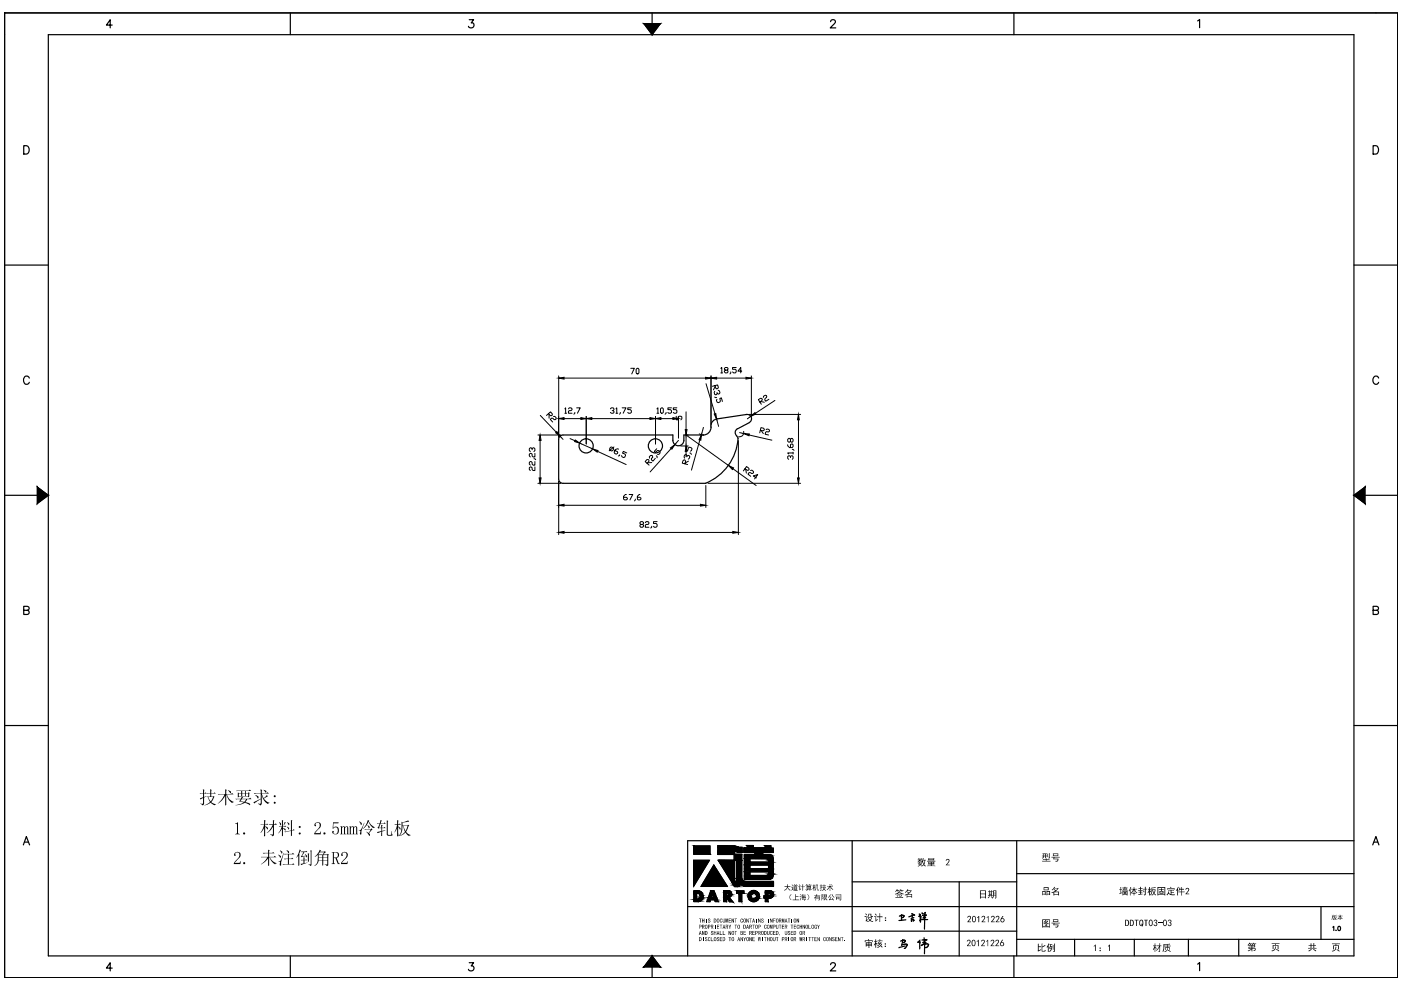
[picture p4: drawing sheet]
<svg xmlns="http://www.w3.org/2000/svg" width="297mm" height="210mm" viewBox="0 0 297 210" stroke-linecap="round" stroke-linejoin="round" font-family="sans-serif">
<!-- layer: 0 -->
<g fill="#000">
<path d="M49.8 174.6l.7-.3v2.3l.4 .3h-1.1l.4-.3v-1.8zM66.8 174.6l.7-.3 .5 .3-.1 .8-1.1 1.2h1l.3-.3-.1 .6h-1.4l.1-.4 1.1-1.3-.1-.6-.5-.2a.41 .41 0 0 0-.2 .7 .28 .28 0 0 1-.4-.1 .28 .28 0 0 1 .2-.4zM70.6 174.4h1.2v.2h-1.1v.9l.2-.2h.6l.3 .2 .1 .6-.3 .7-.2 .1-.7-.1a.3 .3 0 0 1-.3-.3 .3 .3 0 0 1 .3-.3l.1 .1a.39 .39 0 0 0 .2 .5 .39 .39 0 0 0 .5-.2l.1-.6-.2-.5-.4-.1-.5 .3zM72.1 175.2h.4v.2l.1-.1a.33 .33 0 0 1 .6 .1l.1-.1a.32 .32 0 0 1 .4-.1 .32 .32 0 0 1 .1 .4v1.2l.2 .1h-.5l.1-.2v-1.1a.24 .24 0 0 0-.2-.3 .24 .24 0 0 0-.2 .3v1.1l.1 .2h-.5l.1-.1v-1.2a.22 .22 0 0 0-.2-.3 .22 .22 0 0 0-.2 .3v1.2l.1 .1h-.5l.2-.2v-1.3zM74 175.2h.4v.2a.37 .37 0 0 1 .3-.2 .37 .37 0 0 1 .4 .2l.1-.2a.34 .34 0 0 1 .4 .1 .34 .34 0 0 1 .1 .3v1.2l.2 .1h-.5l.1-.2v-1.1a.23 .23 0 0 0-.2-.3 .23 .23 0 0 0-.2 .3v1.2l.1 .1h-.5l.1-.2v-1.1a.24 .24 0 0 0-.2-.3 .24 .24 0 0 0-.2 .3v1.1l.1 .2h-.5l.2-.1v-1.5zM49.7 180.9l.5-.3 .7 .3v.8l-1.2 1.3h1.1l.3-.4-.1 .6h-1.4l.1-.3 1.1-1.4-.1-.6-.4-.2a.41 .41 0 0 0-.4 .2 .41 .41 0 0 0 .1 .5 .3 .3 0 0 1-.4-.1 .3 .3 0 0 1 .1-.4zM55.7 180.8h1.2v-.6l.3 .1-.1 .1v.4h.6l.2-.1 .3 .2h-1.1v.8h.9l.3-.2 .3 .3h-1.4l.6 .8 .9 .4-.1 .1a.73 .73 0 0 1-1-.5l-.5-.8v1.7l-.2 .1v-1.6l-.6 .6-1 .7 1-.9 .4-.6h-1.2l-.2-.1h1.6v-.8l-1.1 .1zM72.4 181l.4-.3 .4-.1 .4 .2 .1 .3-.1 .7-1.1 1.2h1l.2-.4v.6h-1.4l.1-.4 1-1.1v-.7a.44 .44 0 0 0-.6-.3 .44 .44 0 0 0-.1 .7 .28 .28 0 0 1-.4-.1 .28 .28 0 0 1 .1-.3zM148.2 194.8h.5h-.2v.8h-.1v-.8zM149.1 198.7v.8zM148.8 194.8h.2v.3h.2v-.3h.2v.8h-.2v-.4h-.2v.4h-.2zM148.8 197.4h.2l.2 .6v-.6h.2v.8h-.2l-.2-.6v.6h-.2z"/>
<path d="M149.7 194.8l.1 .8zM149.5 198.8a.25 .25 0 0 1 .3-.1 .25 .25 0 0 1 .2 .2l-.2-.1a.16 .16 0 0 0-.2 .2 .16 .16 0 0 0 .3 .1 .23 .23 0 0 1 .1 .3 .23 .23 0 0 1-.3 .1 .23 .23 0 0 1-.1-.3v.1a.17 .17 0 0 0 .2 .2 .17 .17 0 0 0 .1-.3l-.3-.1zM150.1 194.9l.1-.1a.2 .2 0 0 1 .2-.1 .2 .2 0 0 1 .1 .3l-.1-.2a.19 .19 0 0 0-.1 .3 .19 .19 0 0 0 .2 .1h.1a.25 .25 0 0 1-.2 .4 .25 .25 0 0 1-.3-.2 .19 .19 0 0 0 .2 .1 .19 .19 0 0 0 .2-.2l-.4-.2zM150.2 198.8v-.1a.21 .21 0 0 1 .3 0 .21 .21 0 0 1 0 .3v-.1a.25 .25 0 0 0-.3 .1 .25 .25 0 0 0 0 .3l.2 .2 .1-.3a.26 .26 0 0 1-.2 .4 .26 .26 0 0 1-.2-.4zM150.7 198.7l.1 .7h.5v.1h-.6zM150.8 197.4h.4v.2l-.2-.1-.2 .1 .5 .3-.1 .3h-.4l-.1-.3 .3 .2v-.2a.26 .26 0 0 1-.2-.2 .26 .26 0 0 1 0-.3zM151.6 196.1h.1v.8h-.1zM151.3 197.4h.2v.3h.3v-.3v.8v-.4h-.3v.4h-.2zM152 196.1h.5l-.4 .1v.2h.3v.1h-.3v.3l.4 .1h-.5zM152 198.8l.4-.1 .1 .2-.3-.1a.2 .2 0 0 0 0 .3 .2 .2 0 0 0 .2 0 .27 .27 0 0 1-.1 .4 .27 .27 0 0 1-.3-.3l.2 .3a.18 .18 0 0 0 .2-.2 .18 .18 0 0 0-.3-.2zM152.7 194.9v-.1a.18 .18 0 0 1 .3 0 .18 .18 0 0 1 0 .3v-.1a.21 .21 0 0 0-.3-.1 .21 .21 0 0 0 0 .4 .17 .17 0 0 0 .2 .2 .17 .17 0 0 0 .1-.2 .26 .26 0 0 1-.2 .3 .26 .26 0 0 1-.2-.4zM152.6 198.7h.5l-.4 .1v.2h.4l-.4 .1v.3h.4v.1h-.5z"/>
<path d="M152.6 197.4h.1v.7h.4v.1h-.5zM152.6 196.1h.5l-.2 .1v.7l-.1-.7zM153.2 194.8l.2 .7h.2v-.7h.2v.6a.25 .25 0 0 1-.3 .2 .25 .25 0 0 1-.3-.2zM153.2 197.4h.2v.7h.4v.1h-.6zM153.8 194.8h.2l.1 .5 .1-.5h.2v.8l-.1-.6-.1 .6-.2-.6v.6h-.2zM154.5 197.4l.4 .6 .1-.6v.8h-.1l-.3-.6v.6h-.1zM154.5 198.7h.5l-.2 .1v.7h-.1v-.7zM154.5 194.8h.5h-.4v.3h.3v.1h-.3v.3l.4 .1h-.5zM154.5 196.1l.2 .3 .3-.3-.2 .8h-.1zM155.1 194.8h.1l.3 .6v-.6h.1v.8h-.1l-.3-.6v.6h-.1zM155.7 194.8h.6h-.3v.8v-.8zM155.7 197.4h.6l-.3 .1v.7v-.7z"/>
<path d="M155.7 196.1h.6l-.3 .1v.7v-.7zM157.1 194.8a.26 .26 0 0 1 .3 0 .26 .26 0 0 1 .1 .3h-.1a.18 .18 0 0 0-.2-.3 .18 .18 0 0 0-.1 .3 .18 .18 0 0 0 0 .3 .18 .18 0 0 0 .3 0l.1-.1a.3 .3 0 0 1-.4 .3 .3 .3 0 0 1-.1-.5zM157 198.7l.4 .6v-.6h.1v.8l-.4-.6-.1 .6zM157.6 197.4h.5l-.4 .1v.2h.4l-.4 .1v.3h.5v.1h-.6zM157.6 198.7l.3 .3 .3-.3-.3 .8h-.1zM158.2 194.8h.2l.2 .6 .1-.6v.8h-.1l-.2-.6v.6h-.2zM158.9 194.8h.5h-.2v.8l-.1-.8zM158.9 198.7h.1l.3 .6v-.6h.1v.8h-.1l-.3-.6v.6h-.1zM159.5 197.4h.5l-.4 .1v.2h.4l-.4 .1v.3h.4v.1h-.5zM159.5 198.7h.5l-.4 .1v.2h.4l-.4 .1v.3h.4v.1h-.5zM159.5 196.1h.5l-.2 .1v.7l-.1-.7zM160.3 194.8h.1v.8h-.1z"/>
<path d="M160.7 194.8l.5 .6v-.6v.8l-.3-.6v.6h-.2zM160.7 198.7h.1l.1 .5 .1-.5h.1v.5l.2-.5-.1 .8-.2-.6-.2 .6zM161.6 198.7h.1v.8h-.1zM161.4 194.8a.26 .26 0 0 1 .3 0 .26 .26 0 0 1 .2 .2l-.3-.2v.3a.26 .26 0 0 1 .3 .2 .26 .26 0 0 1-.2 .3 .26 .26 0 0 1-.3-.2l.1 .1a.17 .17 0 0 0 .3-.1 .18 .18 0 0 0-.3-.2zM162 198.7h.5l-.2 .1v.7l-.1-.7zM162.1 196.2a.23 .23 0 0 1 .3-.1 .23 .23 0 0 1 .1 .2l-.1 .1a.19 .19 0 0 0-.2-.2 .19 .19 0 0 0-.1 .3 .19 .19 0 0 0 .1 .3 .19 .19 0 0 0 .2-.2l.1 .1a.3 .3 0 0 1-.4 .1 .3 .3 0 0 1-.1-.4zM162.9 194.8v.8zM162.6 197.4h.2l.1 .7h.1v-.7h.2v.7l-.2 .1-.4-.1zM162.6 198.7h.2v.3h.2v-.3h.2v.8h-.2v-.4h-.2v.4h-.2zM163.3 194.8h.1l.3 .6v-.6h.1v.8l-.4-.6-.1 .6zM163.3 197.5l.1-.1a.21 .21 0 0 1 .3 0 .21 .21 0 0 1 0 .3v-.1a.23 .23 0 0 0-.4 .1 .23 .23 0 0 0 .1 .3l.2 .1 .1-.2a.26 .26 0 0 1-.3 .3 .26 .26 0 0 1-.1-.4zM163.3 196.1h.1l.1 .5 .1-.5h.2v.8l-.1-.6-.1 .6-.2-.6-.1 .6z"/>
<path d="M163.9 194.8h.5h-.4v.3h.3l-.3 .1v.4zM163.9 197.4h.5l-.4 .1v.2h.3l-.3 .1v.3h.4v.1h-.5zM163.9 198.7l.2 .8 .2-.1v-.7h.1l-.1 .8a.25 .25 0 0 1-.2 0 .25 .25 0 0 1-.2-.2zM164.5 198.7h.5l-.2 .1v.7h-.1v-.7zM164.5 196.1h.1l.1 .7h.2l.1-.7v.6a.25 .25 0 0 1-.2 .2 .25 .25 0 0 1-.3-.2zM165.2 198.1h.1l-.1 .3zM165.1 196.1h.6l-.3 .1v.7v-.7zM165.8 194.8h.1l.1 .5 .2-.5h.1v.8l-.1-.6-.1 .6-.2-.6-.1 .6zM165.8 196.1h.5l-.4 .1v.2h.3v.1h-.3v.3l.4 .1h-.5zM166.4 197.4l.2 .7h.2v-.7h.1v.6a.26 .26 0 0 1-.3 .2 .26 .26 0 0 1-.2-.2zM167.2 198.7h.1v.8h-.1zM167 194.8h.6h-.3v.8h-.1v-.8z"/>
<path d="M167.1 197.4a.19 .19 0 0 1 .3-.1 .19 .19 0 0 1 0 .3l-.2-.1v.2l.4 .2-.2 .3a.2 .2 0 0 1-.3 0 .2 .2 0 0 1 0-.3l.1 .2h.2l-.4-.4zM167.9 194.8h.1v.8h-.1zM167.6 196.1h.5l-.1 .1v.7h-.1v-.7zM167.7 197.4h.4l-.3 .1v.2h.3l-.3 .1v.3h.4v.1h-.5zM168.3 196.1h.5l-.4 .1v.2h.3v.1h-.3v.3l.4 .1h-.5zM168.9 194.8h.1l.3 .6v-.6h.1v.8h-.1l-.3-.6v.6h-.1zM169 196.2a.2 .2 0 0 1 .3-.1 .2 .2 0 0 1 0 .3v-.1a.21 .21 0 0 0-.3-.1 .21 .21 0 0 0 0 .4 .17 .17 0 0 0 .2 .2 .17 .17 0 0 0 .1-.2l.1 .1a.32 .32 0 0 1-.5 .1 .32 .32 0 0 1 0-.5zM169.5 196.1h.2v.3h.2v-.3h.2v.8h-.2v-.4h-.2v.4h-.2zM169.5 198.7l.2 .5v-.5h.1l.1 .5 .1-.5h.1l-.1 .8-.2-.6-.1 .6h-.1zM170.2 196.1l.4 .6v-.6h.1v.8l-.4-.6-.1 .6zM171 198.7h.1v.8h-.1zM171.4 196.1h.1v.7l.4 .1h-.5z"/>
<path d="M171.4 198.7h.5l-.2 .1v.7h-.1v-.7zM172 198.7h.6l-.3 .1v.7v-.7zM172.7 196.2l.4-.1 .1 .1-.1 .2-.2-.2-.1 .3a.18 .18 0 0 0 0 .2 .18 .18 0 0 0 .3 0l-.2-.2h.3v.4l-.5-.1zM172.7 198.7h.4l-.3 .1v.2h.3l-.3 .1v.3h.4v.1h-.5zM173.3 196.1l.3 .3 .2-.3-.2 .8h-.1zM173.3 198.7l.4 .6v-.6h.1v.8l-.4-.6-.1 .6zM174.6 198.8l.4-.1 .1 .3-.1-.1a.27 .27 0 0 0-.4 .1 .27 .27 0 0 0 .1 .4h.2l.1-.2a.2 .2 0 0 1 0 .3 .2 .2 0 0 1-.3 0zM175.8 198.7h.1l.3 .6v-.6h.1v.8h-.1l-.3-.6-.1 .6zM176.5 198.7l.4 .1v.1l-.3-.1 .4 .4-.1 .3a.2 .2 0 0 1-.3 0 .2 .2 0 0 1-.1-.3v.1a.16 .16 0 0 0 .2 .2 .16 .16 0 0 0 .1-.3 .32 .32 0 0 1-.3-.5zM177.1 198.7h.4l-.3 .1v.2h.3l-.3 .1v.3h.4v.1h-.5zM177.7 198.7l.4 .6 .1-.6v.8h-.1l-.3-.6v.6h-.1zM178.3 198.7h.5l-.2 .1v.7l-.1-.7z"/>
<path d="M179 199.4l.1 .1zM200.6 182.2l.4-.1 .3 .2v.4l-.5 .6h.5v.2h-.8l.5-.7a.26 .26 0 0 0 .1-.5 .26 .26 0 0 0-.4 .2h-.2zM205.1 194.3l.5-.1a.6 .6 0 0 1-.2 1l-.1 .2h.6v.1h-.8l.6-.8a.25 .25 0 0 0-.1-.4 .25 .25 0 0 0-.4 .2h-.1zM207.1 199.5l.4-.3v1.4h-.2v-1.1l-.2 .2zM207.2 194.5l.4-.3v1.3h-.2v-1l-.1 .1zM208.2 194.3l.2-.1a.5 .5 0 0 1 .5 .4 .5 .5 0 0 1-.4 .5l-.2 .3h.6v.1h-.8l.6-.8a.25 .25 0 0 0-.1-.4 .25 .25 0 0 0-.4 .2h-.1zM209.1 199.5l.4-.3v1.4h-.1v-1.1l-.3 .2zM209.2 194.5l.4-.3v1.3h-.1v-1l-.2 .1zM210.2 194.3l.5-.1 .2 .1v.4l-.5 .7h.5v.1h-.8l.6-.8a.24 .24 0 0 0-.1-.4 .24 .24 0 0 0-.4 .2h-.1zM211.2 194.3l.3-.1a.52 .52 0 0 1 .4 .5 .52 .52 0 0 1-.4 .5l-.2 .2h.6v.1h-.8l.6-.8a.24 .24 0 0 0-.1-.4 .24 .24 0 0 0-.4 .2h-.1zM240.6 195h.8v.1h-.4v1.2h-.1v-1.2h-.3zM242.6 195h.8v.1h-.3v1.2h-.2v-1.2h-.3z"/>
<path d="M244.7 195.1h.1a.36 .36 0 0 1 .5 0 .36 .36 0 0 1-.1 .6l.2 .1-.2 .5h-.4l-.2-.3h.1a.25 .25 0 0 0 .3 .2 .25 .25 0 0 0 .2-.3 .25 .25 0 0 0-.3-.2v-.1a.24 .24 0 0 0 .3-.3 .24 .24 0 0 0-.2-.2 .24 .24 0 0 0-.3 .3h-.1zM245.5 195.6h.9v.1h-.9zM247.7 195.1l.2-.1a.35 .35 0 0 1 .4 .2 .35 .35 0 0 1-.1 .5l.2 .1-.2 .5h-.4l-.2-.3h.1a.25 .25 0 0 0 .3 .2 .25 .25 0 0 0 .2-.3 .25 .25 0 0 0-.3-.2l.1-.1a.24 .24 0 0 0 .2-.3 .24 .24 0 0 0-.3-.2 .24 .24 0 0 0-.2 .3h-.1zM251.4 188.4l.5-.2 .2 .2v.4l-.5 .7h.5v.1h-.8l.6-.8a.26 .26 0 0 0-.1-.4 .26 .26 0 0 0-.3 .2h-.2zM283.6 194.2h.5v-.2h.1v.2h.4l-.3 .1 .4 .5-.1 .1-.4-.6v.5h.2h-.2v.3h-.1v-.3h-.3h.3v-.5l-.5 .6-.1-.1 .5-.5zM205.1 199.3l.5-.1 .1 .2 .1 .4-.6 .7h.6v.1h-.8l.4-.6a.28 .28 0 0 0 .2-.4 .28 .28 0 0 0-.4-.1l-.2 .1zM208.1 199.3l.5-.1 .2 .2-.1 .5-.5 .6h.6v.1h-.8l.5-.8a.25 .25 0 0 0 0-.4 .25 .25 0 0 0-.3 .2h-.2zM210.1 199.4l.2-.2 .4 .1 .1 .5-.5 .7h.5v.1h-.8l.7-.9-.2-.3-.5 .2zM211.1 199.4l.2-.2h.3l.2 .2-.1 .5-.5 .6h.6v.1h-.8l.6-.8a.24 .24 0 0 0-.1-.4 .24 .24 0 0 0-.3 .2h-.2zM231.9 200.6l.4-.3v1.3h-.1v-1.1l-.3 .2zM234.9 200.6l.4-.3v1.3h-.1v-1.1l-.3 .2z"/>
<path d="M44.5 167.3l.4 .2-.1 .7h.5l.2-.2 .3 .3h-1v.6l.5-.1 .2 .2-.5 .8a.25 .25 0 0 0-.2 .3 .25 .25 0 0 0 .4 .2l.6 .2a.66 .66 0 0 1-1-.2l-.2-.1-.7 .4-.6 .1 .9-.4a.27 .27 0 0 0 .3-.2 .27 .27 0 0 0-.1-.3l-.3-.8-.3-.1h.8v-.6h-.7v-.1h.7zM44.2 169l.2 .4a.29 .29 0 0 0 .2 .4 .29 .29 0 0 0 .3-.2l.3-.6zM43 167.3l.4 .2-.1 .1v.6l.3-.2 .3 .3h-.6v.7l.5-.2-.5 .3v1.3a.3 .3 0 0 1-.3 .3 .3 .3 0 0 1-.3-.2l-.2-.1 .6-.1v-1.1l-.6 .3-.1-.3 .7-.2v-.7h-.6l-.2-.1h.8z"/>
<path d="M48.3 167.6l.3 .1a.27 .27 0 0 1 .4 .1 .27 .27 0 0 1-.2 .4zM46.2 168.3h1.6l-.1-1 .4 .2-.1 .1v.7h1l.2-.2 .3 .3h-1.4l.5 1 1 .6-.2 .1a.4 .4 0 0 1-.6-.2l-.5-.6-.3-.9v2.3l-.3 .1 .1-2.1-.7 1-.9 .7 .8-.9 .6-1.1-1.3 .1z"/>
<path d="M51.4 167.7v.4h.5v-.4zM50.6 168.2v.6h.5v-.6zM51.4 168.2v.6h.5v-.6zM52.1 168.2v.6h.5v-.6zM50.1 167.6h2.6l.3-.2 .3 .3h-1.2v.4h.5l.1-.1 .3 .2-.2 .1v.6h-2.2l-.2 .2v-1.1l.7 .1v-.4l-.9 .1zM51.2 169.5l-.2 .4 .5 .1a.57 .57 0 0 0 .7-.6zM49.9 169.4h1.2l.2-.5 .3 .2-.3 .3h1.5l.2-.3 .3 .3h-.9l-.1 .3a.22 .22 0 0 0-.2 .3 .22 .22 0 0 0 .3 .2l.4 .1 .2 .2v.2l-1.1-.5-.8 .4-1.1 .2 1.7-.7-1-.1 .3-.6-1 .1z"/>
<path d="M55.9 167.5h.1a.35 .35 0 0 1 .4 .2 .35 .35 0 0 1-.1 .4zM53.8 168.2h1.5l-.1-.9 .4 .2-.1 .1v.6h1l.2-.2 .3 .3h-1.5l.2 .5a.25 .25 0 0 0 .1 .4 .25 .25 0 0 0 .4-.2l.4-.4 .2 .3-.4 .2a.33 .33 0 0 0-.4 .2 .33 .33 0 0 0 .3 .4l.8 .6a.61 .61 0 0 1-.9-.3l-.5-.7-.2-.8v1.9a.33 .33 0 0 1-.3 .3 .33 .33 0 0 1-.3-.2l-.2-.1h.5l.1-.1v-.9l-1.3 1-.3-.3 1.6-.8v-1h-1.4zM54.1 168.6l.4 .1a.26 .26 0 0 1 .3 .2 .26 .26 0 0 1-.2 .3z"/>
<path d="M57 174.7h.9v-.9l.3 .2-.1 .1v.6l.4-.1 .2 .3h-.6v2a.28 .28 0 0 1-.2 .4 .28 .28 0 0 1-.4-.2l-.2-.2h.6v-1.6l-.6 .8-.7 .5 .8-.8 .4-.9zM56 173.8l.3 .2-.1 .8 .4-.2 .3 .3h-.7v.3h.2a.33 .33 0 0 1 .3 .2 .33 .33 0 0 1-.1 .4l-.4-.6v2l-.2 .2v-1.9l-.4 .8-.4 .3 .5-.8 .3-.9h-.7l-.1-.1h.8z"/>
<path d="M58.1 168.8a.21 .21 0 0 1 .4 0 .21 .21 0 0 1-.4 0zM58.1 170.2a.21 .21 0 0 1 .4 0 .21 .21 0 0 1-.4 0z"/>
<path d="M59.8 173.8l.3 .2-.1 1.2 .5-.2 .2 .3h-.7v.2l.2 .1a.3 .3 0 0 1 .3 .2 .3 .3 0 0 1 0 .3l-.5-.5v1.6l-.2 .1v-1.6l-.8 1 .7-1.4h-.5l-.1-.1h.7zM59.2 174.3l.1 .1a.36 .36 0 0 1 .3 .2 .36 .36 0 0 1-.2 .4zM60.9 174.3l.3 .2a.23 .23 0 0 1 .2 .2 .23 .23 0 0 1-.2 .2zM60.8 175.2l.3 .2a.25 .25 0 0 1 .2 .2 .25 .25 0 0 1-.1 .2zM61.7 173.8l.3 .2-.1 .1v2l.3-.3 .3 .2-.6 .1v1.1l-.2 .1v-1.1l-1.2 .3-.2-.2 1.4-.2zM60.3 174.3l.3 .1-.5 .6z"/>
<path d="M63.3 175.4a.25 .25 0 0 1 .5 0 .25 .25 0 0 1-.5 0zM63.3 176.7a.25 .25 0 0 1 .5 0 .25 .25 0 0 1-.5 0z"/>
<path d="M78 173.8l.3 .2-.1 .1 .5 .8 .8 .5a.6 .6 0 0 1-.9-.4l-.5-.8-.4 .9-.8 .7 .8-1.1zM77.9 174.9l.2 .2a.29 .29 0 0 1 .3 .2 .29 .29 0 0 1-.2 .3zM77.3 175.8h1.3l.1-.2 .3 .3-.5 .4a.3 .3 0 0 0-.3 .3 .3 .3 0 0 0 .2 .3 .18 .18 0 0 1-.1 .3 .18 .18 0 0 1-.2-.2l-.5-.6h.3a.38 .38 0 0 0 .4 .1 .38 .38 0 0 0 .2-.4l.1-.2h-1.2zM76.2 174.1l.3 .3a.29 .29 0 0 1 .2 .2 .29 .29 0 0 1-.2 .3zM77.2 174.4l-.6 2.1a.24 .24 0 0 1 0 .3 .24 .24 0 0 1-.3 .1v-.3a.41 .41 0 0 0-.2-.6l.5-.2z"/>
<path d="M79.9 174.6h.6l.2-.8 .3 .2-.3 .6h.7l.1-.2 .3 .3h-1.1l-.4 .8h.6l-.1-.6 .4 .1-.2 .1v.4h.4l.1-.2 .2 .3h-.7v.6l.7-.1-.7 .2v.9l-.2 .1 .1-1-.8 .3-.2-.2 1-.2v-.6l-.7 .1-.1-.2 .2-.4a.25 .25 0 0 0 .1-.4 .25 .25 0 0 0-.4 0zM82 173.9l.3 .2-.1 .1v2.7l.2 .1h.5l.1-.8 .1 .6a.23 .23 0 0 1 .2 .3 .23 .23 0 0 1-.4 .1h-.7l-.2-.2z"/>
<path d="M85.1 174.2l.3 .2 1.1-.5 .2 .3-1.4 .2v.6h1.1l.1-.1 .3 .2-.2 .1-.3 .9a.59 .59 0 0 0 .4 .8l.4 .2-.4 .2-.4-.4a.3 .3 0 0 0-.2-.3 .3 .3 0 0 0-.3 .1l-1 .5 .8-.6a.61 .61 0 0 0 0-.9l-.1-.6h-.2l-.1 1.4-.7 .8 .5-1zM85.6 175.1l.4 1.1 .4-1.1zM84.2 173.8l.3 .3h-.1v.6l.4-.1 .2 .3h-.6v.3l.2 .1a.35 .35 0 0 1 .3 .3 .35 .35 0 0 1-.1 .3l-.4-.6 .1 1.9-.3 .2v-1.9l-.6 1 .6-1.6-.6-.2h.6z"/>
<path d="M60.7 180.2l.3 .2a.26 .26 0 0 1 .3 .2 .26 .26 0 0 1-.2 .3zM60.2 181h1.7l.2-.2 .3 .3h-1.1v1h.5l.1-.3 .3 .3h-.9v1.1h.6l.3-.2 .2 .3-2.4 .1-.1-.2h1.1v-1.1l-.7 .1-.1-.1h.8v-1l-.7 .1zM60.1 180.8l-.5 2.4a.2 .2 0 0 1-.1 .3 .2 .2 0 0 1-.3-.1 .2 .2 0 0 1 .2-.3v-.1a.29 .29 0 0 0-.1-.3 .29 .29 0 0 0-.3-.1 .8 .8 0 0 0 .8-.9zM59.1 181.2l.1 .1a.27 .27 0 0 1 .3 .2 .27 .27 0 0 1-.1 .3zM59.4 180.4h.2a.33 .33 0 0 1 .3 .3 .33 .33 0 0 1-.2 .3z"/>
<path d="M63.8 180.5h1l.1-.1 .3 .3h-.9l.3 .1-.6 .7h.9l-.2-.5 .2 .3a.24 .24 0 0 1 .2 .2 .24 .24 0 0 1-.2 .3v-.3l-1 .3-.1-.3 .2-.1 .3-.7h-.3zM64.3 181.7l.3 .2v.4l.3-.1 .2 .2h-.5v.6h.6l-1.3 .4-.2-.2 .6-.2v-.6h-.4l-.1-.1h.5zM65.3 180.9l.3 .1-.1 1.7h-.2zM65.8 180.2l.4 .2-.2 .1v2.8a.24 .24 0 0 1-.1 .3 .24 .24 0 0 1-.3-.2l-.2-.2h.5zM63.5 180.2l.3 .1-.4 .7 .1 .2v2.3l-.3 .1v-2.3l-.4 .5 .5-.8z"/>
<path d="M67.8 180.7l-.3 .4 .1 .1h.9l.2-.5zM67.6 181.3v.5h.7v-.5zM68.5 181.3v.5h.9v-.5zM67.6 181.8v.6h.7v-.6zM68.5 181.8v.6h.9v-.6zM67.8 180.2l.3 .2-.2 .2 1-.1 .2 .2-.6 .5 1-.2 .2 .2-.1 .1v2.2a.32 .32 0 0 1-.6-.1l-.2-.2 .6 .1v-.9h-.9l.1 1-.3 .1v-1.1h-.7l-.4 .9-.6 .3 .7-.9 .1-1.5-.7 .4 .7-.6z"/>
<path d="M70.3 180.7h1.1l.4 .2 .1 .6-.5 .4 .4 1.1 .3 .2h-.5l-.5-1.3h-.3v1.1l.2 .2h-.7l.3-.2v-2.2zM70.9 180.7l-.1 1.1h.6l.2-.3-.1-.6z"/>
<path d="M148.4 197.4l.4 .8-.2-.2h-.2l-.2 .2zM148.5 197.6l-.1 .3h.1z"/>
<path d="M148.3 196.1h.3l.2 .1-.1 .3-.4 .1v.3zM148.3 196.2v.3h.2l.1-.3z"/>
<path d="M148.2 198.7h.3l.2 .2 .1 .3-.2 .3h-.4zM148.3 198.8l.1 .6a.32 .32 0 0 0 .2-.3 .32 .32 0 0 0-.3-.3z"/>
<path d="M148.8 196.1h.3a.24 .24 0 0 1 .3 .2 .24 .24 0 0 1-.2 .2l.2 .4-.3-.4-.3 .4zM149 196.2v.3h.2v-.3z"/>
<path d="M149.5 197.4h.3l.2 .2v.4l-.3 .2h-.2zM149.6 197.5v.6a.33 .33 0 0 0 .3-.3 .33 .33 0 0 0-.3-.3z"/>
<path d="M149.5 196.2l.1-.1a.43 .43 0 0 1 .4 .3 .43 .43 0 0 1-.2 .5 .47 .47 0 0 1-.3-.7zM149.6 196.2v.2a.21 .21 0 0 0 0 .3 .21 .21 0 0 0 .3 0v-.5z"/>
<path d="M150.1 196.1h.3a.25 .25 0 0 1 .2 .2 .25 .25 0 0 1-.2 .3l-.3 .3zM150.2 196.2v.3a.18 .18 0 0 0 .3-.2 .18 .18 0 0 0-.3-.1z"/>
<path d="M150.7 196.1h.3a.24 .24 0 0 1 .2 .1 .24 .24 0 0 1-.1 .3l.2 .4-.3-.4h-.2l-.1 .4zM150.8 196.2v.3h.2l.1-.3z"/>
<path d="M151.3 194.8l.5 .1v.5l-.2 .2h-.3zM151.5 194.8v.7l.3-.2a.29 .29 0 0 0 0-.3 .29 .29 0 0 0-.3-.2z"/>
<path d="M151.4 198.8v-.1a.43 .43 0 0 1 .5 .3 .43 .43 0 0 1-.1 .5h-.2l-.2-.1zM151.6 198.8l-.1 .5a.18 .18 0 0 0 .2 .1 .18 .18 0 0 0 .1-.3l-.1-.3z"/>
<path d="M152 194.8a.39 .39 0 0 1 .5 .2 .39 .39 0 0 1-.1 .5v.1a.42 .42 0 0 1-.5-.3 .42 .42 0 0 1 .1-.5zM152.2 194.8l-.1 .3a.21 .21 0 0 0 0 .3 .21 .21 0 0 0 .3 .1 .21 .21 0 0 0 0-.3v-.3z"/>
<path d="M152.2 197.4l.3 .8-.1-.2h-.3l-.2 .2zM152.2 197.6l-.1 .3h.2z"/>
<path d="M153.2 198.7h.4l.2 .2v.4l-.3 .2h-.3zM153.3 198.8v.6a.32 .32 0 0 0 .3-.3 .32 .32 0 0 0-.3-.3z"/>
<path d="M153.5 196.1l.3 .8-.2-.2h-.2l-.2 .2zM153.5 196.2l-.1 .3h.2z"/>
<path d="M153.9 196.1l.4 .1 .1 .2-.2 .1 .2 .4-.3-.4h-.1l-.1 .4zM154 196.2v.3h.2l.1-.3z"/>
<path d="M155.2 197.5v-.1a.43 .43 0 0 1 .5 .3 .43 .43 0 0 1-.2 .5 .44 .44 0 0 1-.4-.2 .44 .44 0 0 1 .1-.5zM155.3 197.5l-.1 .2a.21 .21 0 0 0 0 .4 .21 .21 0 0 0 .3-.1v-.5z"/>
<path d="M155.2 198.7h.4l.1 .5a.32 .32 0 0 1-.5 .3 .32 .32 0 0 1-.1-.5zM155.3 198.8l-.1 .2a.23 .23 0 0 0 0 .4 .23 .23 0 0 0 .3 0 .23 .23 0 0 0 0-.3v-.3z"/>
<path d="M156.4 196.2l.4-.1 .1 .5a.3 .3 0 0 1-.4 .3 .3 .3 0 0 1-.2-.4zM156.5 196.2v.3a.21 .21 0 0 0 .1 .3 .21 .21 0 0 0 .2-.1 .21 .21 0 0 0 0-.2v-.3z"/>
<path d="M156.6 198.7l.3 .8-.2-.3h-.2v.3h-.2zM156.6 198.9l-.1 .3h.2z"/>
<path d="M157 197.4h.3a.2 .2 0 0 1 .2 .1 .2 .2 0 0 1-.1 .3 .23 .23 0 0 1 .1 .3 .23 .23 0 0 1-.3 .1h-.2zM157.1 197.5v.2h.3v-.2zM157.1 197.8v.3h.3v-.2z"/>
<path d="M157.6 194.9a.38 .38 0 0 1 .6 .1 .38 .38 0 0 1-.1 .5 .4 .4 0 0 1-.5-.1 .4 .4 0 0 1 0-.5zM157.7 194.9v.2a.21 .21 0 0 0 0 .3 .21 .21 0 0 0 .3 0v-.1a.24 .24 0 0 0 .1-.3 .24 .24 0 0 0-.4-.1z"/>
<path d="M157.6 196.1l.5 .1 .1 .4-.3 .3h-.3zM157.7 196.2l.1 .6 .2-.1v-.4z"/>
<path d="M158.5 196.1l.3 .8-.2-.2h-.2l-.2 .2zM158.5 196.2l-.1 .3h.2z"/>
<path d="M158.4 198.7a.39 .39 0 0 1 .4 .4 .39 .39 0 0 1-.5 .4l-.1-.6zM158.4 198.9v.1a.21 .21 0 0 0-.1 .3 .21 .21 0 0 0 .3 0l.1-.1a.21 .21 0 0 0-.1-.3 .21 .21 0 0 0-.2 0z"/>
<path d="M158.9 197.4h.2a.24 .24 0 0 1 .3 .2 .24 .24 0 0 1-.2 .3l.2 .3-.3-.3-.2 .3zM159 197.5v.3h.2l.1-.3z"/>
<path d="M158.9 196.1h.2a.24 .24 0 0 1 .3 .2 .24 .24 0 0 1-.2 .2l.2 .4-.3-.4-.2 .4zM159 196.2v.3h.2l.1-.3z"/>
<path d="M159.7 194.8l.4 .8-.2-.2h-.3l-.1 .2zM159.8 194.9l-.1 .4h.2z"/>
<path d="M160.1 197.4h.3a.25 .25 0 0 1 .3 .2 .25 .25 0 0 1-.3 .3l-.3 .3zM160.3 197.5v.3a.18 .18 0 0 0 .2-.2 .18 .18 0 0 0-.2-.1z"/>
<path d="M160.1 196.2l.4-.1 .2 .4a.32 .32 0 0 1-.5 .4 .31 .31 0 0 1-.1-.6zM160.3 196.2l-.1 .2a.21 .21 0 0 0 0 .3 .21 .21 0 0 0 .3-.1v-.4z"/>
<path d="M160.8 197.4h.2a.25 .25 0 0 1 .3 .2 .25 .25 0 0 1-.2 .3l.2 .3-.3-.3h-.1l-.1 .3zM160.9 197.5v.3h.2l.1-.2z"/>
<path d="M160.8 196.1h.2a.25 .25 0 0 1 .3 .2 .25 .25 0 0 1-.3 .3h-.1l-.1 .3zM160.9 196.2v.3h.3v-.3z"/>
<path d="M161.4 197.5l.1-.1a.43 .43 0 0 1 .4 .2 .43 .43 0 0 1-.1 .5 .42 .42 0 0 1-.4-.1 .42 .42 0 0 1 0-.5zM161.5 197.6v.1a.24 .24 0 0 0 0 .4 .24 .24 0 0 0 .3 0 .24 .24 0 0 0 0-.4l-.1-.2z"/>
<path d="M162 197.4h.3l.2 .2-.1 .6h-.4zM162.1 197.5v.6h.2l.1-.5z"/>
<path d="M162.6 196.2l.1-.1a.43 .43 0 0 1 .5 .3 .43 .43 0 0 1-.2 .5 .28 .28 0 0 1-.3-.1 .28 .28 0 0 1-.1-.3zM162.8 196.2l-.1 .2a.21 .21 0 0 0 0 .3 .21 .21 0 0 0 .3 0v-.5z"/>
<path d="M163.4 198.7l.3 .1 .1 .4a.26 .26 0 0 1-.2 .3 .26 .26 0 0 1-.3-.3zM163.4 198.8v.3a.19 .19 0 0 0 0 .3 .19 .19 0 0 0 .3-.1v-.4z"/>
<path d="M163.9 196.1h.3a.26 .26 0 0 1 .2 .2 .26 .26 0 0 1-.2 .3h-.2l-.1 .3zM164 196.2v.3h.3v-.3z"/>
<path d="M164.5 194.8h.5l.1 .5a.32 .32 0 0 1-.5 .2 .32 .32 0 0 1-.1-.5zM164.7 194.8l-.1 .3a.21 .21 0 0 0 0 .3 .21 .21 0 0 0 .3 0v-.4z"/>
<path d="M164.5 197.4h.3l.2 .2 .1 .3-.2 .3h-.4zM164.6 197.5v.6a.32 .32 0 0 0 .3-.3 .32 .32 0 0 0-.3-.3z"/>
<path d="M165.1 194.8h.3a.24 .24 0 0 1 .3 .2 .24 .24 0 0 1-.2 .2l.2 .4-.3-.4-.3 .4zM165.3 194.8v.3h.1a.16 .16 0 0 0 .1-.2 .16 .16 0 0 0-.2-.1z"/>
<path d="M165.8 198.7h.2a.25 .25 0 0 1 .3 .3 .25 .25 0 0 1-.3 .2l-.2 .3zM165.9 198.8v.3h.3v-.2z"/>
<path d="M166.4 196.1h.3a.24 .24 0 0 1 .2 .2 .24 .24 0 0 1-.1 .2l.1 .4-.3-.4h-.1l-.1 .4zM166.5 196.2v.3h.3v-.3z"/>
<path d="M166.4 198.7h.3a.24 .24 0 0 1 .2 .2 .24 .24 0 0 1-.1 .3l.1 .3-.3-.3h-.1l-.1 .3zM166.5 198.8v.3l.3-.1v-.2z"/>
<path d="M166.6 194.8l.4 .8-.2-.2h-.3l-.1 .2zM166.7 194.9l-.1 .4h.2z"/>
<path d="M167.7 198.8l.1-.1a.41 .41 0 0 1 .4 .4 .41 .41 0 0 1-.3 .4l-.3-.2zM167.9 198.8l-.1 .5 .1 .2 .2-.6z"/>
<path d="M168.3 197.4h.3l.2 .2-.1 .6h-.4zM168.4 197.5v.6h.2l.1-.5z"/>
<path d="M168.3 194.8a.41 .41 0 0 1 .5 .2 .41 .41 0 0 1-.1 .6 .42 .42 0 0 1-.5-.3 .42 .42 0 0 1 .1-.5zM168.5 194.8l-.1 .3a.21 .21 0 0 0 0 .3 .21 .21 0 0 0 .3 0v-.5z"/>
<path d="M168.3 198.7h.2a.24 .24 0 0 1 .3 .2 .24 .24 0 0 1-.2 .3l.2 .3-.3-.3-.2 .3zM168.4 198.8v.3h.1a.18 .18 0 0 0 .2-.3 .17 .17 0 0 0-.3 0z"/>
<path d="M169.5 197.5l.4-.1 .2 .5a.26 .26 0 0 1-.3 .3 .26 .26 0 0 1-.3-.3zM169.7 197.5l-.1 .4a.21 .21 0 0 0 .1 .2 .21 .21 0 0 0 .3-.1 .21 .21 0 0 0-.1-.2v-.3z"/>
<path d="M170.2 197.4l.4 .1 .1 .2-.2 .2 .2 .3-.3-.3h-.1l-.1 .3zM170.3 197.5v.3l.3-.1-.1-.2z"/>
<path d="M170.2 198.7l.4 .1 .1 .2-.2 .2 .2 .3-.3-.3h-.1l-.1 .3zM170.3 198.8v.3h.2l.1-.3z"/>
<path d="M170.9 196.1a.42 .42 0 0 1 .4 .3 .42 .42 0 0 1-.1 .5h-.3l-.1-.2zM171 196.2l-.1 .3a.21 .21 0 0 0 0 .3 .21 .21 0 0 0 .3 0 .21 .21 0 0 0 0-.3v-.3z"/>
<path d="M172.1 196.2l.3-.1 .2 .4a.32 .32 0 0 1-.4 .4 .32 .32 0 0 1-.2-.5zM172.3 196.2l-.2 .2a.21 .21 0 0 0 0 .3 .21 .21 0 0 0 .3 0l.1-.4z"/>
<path d="M175.2 198.8l.1-.1a.41 .41 0 0 1 .4 .3 .41 .41 0 0 1-.1 .5h-.1a.42 .42 0 0 1-.4-.3 .42 .42 0 0 1 .1-.4zM175.3 198.8v.2a.2 .2 0 0 0 0 .4 .2 .2 0 0 0 .3-.2v-.4z"/>
<path d="M183.9 194.5h1l-.1 .3a.26 .26 0 0 0-.2 .4 .26 .26 0 0 0 .4 .1h.2l-.2 .2-.6-.3-.4 .3-.2-.1 .6-.3zM184.1 193.7h.6v.5l.4 .1v.1h-.5v-.5h-.4v.4l-.2 .2-.1-.1 .2-.2zM183.3 194.3h.4v.8l.2-.2 .1 .1-.4 .4-.1-.1 .1-.9h-.3zM184.2 194.6l.1 .2a.2 .2 0 0 0 .2 .2 .2 .2 0 0 0 .2-.3zM183.4 193.7h.2l.3 .3-.2 .1z"/>
<path d="M183.6 199.8h.5v-.2h.2v.2h.6v.8h-.6v.4h-.2v-.4l-.5 .1zM183.3 199.4h.8l-.1-.2 .2-.1 .1 .3h.7v.3h-.1v-.2h-1.4v.3h-.2zM184.3 200.3v.1h.4v-.1zM183.7 200.3v.1h.4v-.1zM184.3 199.9v.2h.4v-.2zM183.7 199.9v.2h.4v-.2z"/>
<path d="M185.6 199.2h.2v.4h.2v.1h-.2v.3v-.1l.2 .2-.1 .2-.1-.2v.8h-.2v-.8l-.2 .4-.1-.2 .3-.5-.3-.1v-.1h.3zM186.1 199.9l.3-.3 .2 .1-.3 .2h.3l.1-.2 .2 .1-.8 .8-.1-.1 .5-.4h-.4zM186 200.8l.5-.2 .4-.5h.2l-.1 .2a.28 .28 0 0 0-.1 .3 .28 .28 0 0 0 .3 .2l-.3 .1-.2-.3-.6 .4zM186.1 199.4h1v.2h-1zM186.4 199.2l.2-.1 .1 .2-.2 .1z"/>
<path d="M186.4 193.7h.2v.6h.5v.2h-.5v.9h-.2l.1-.9h-.6v-.2h.6zM185.3 194.3h.5v.8l.2-.3 .1 .1-.4 .5-.1-.1v-.9h-.3zM185.5 193.7l.4 .3-.1 .1-.3-.3z"/>
<path d="M187.6 194.5h.3v.3h-.3zM187.6 195h.3v.3h-.3z"/>
<path d="M189.7 189.5l.5-.1 .4-.4 1 .5a.19 .19 0 0 1-.2 .2 .19 .19 0 0 1-.2-.2l-.1 .1h-.9v-.1l-.3 .2zM189.9 190.2h1l.2-.5 .2 .1-.2 .4h.4v.2h-1.6zM190.2 188.5l.1 .1-.1 .1h.5v.1h-.3l-.1 .2a.17 .17 0 0 0-.1-.1 .17 .17 0 0 0-.2 .1h-.2zM190.9 188.5l.2 .1v.1h.5v.1h-.3v.2l-.1 .1-.1-.3h-.1l-.2 .2h-.1zM190.3 189.5h.8l-.3-.2a.19 .19 0 0 0-.2-.1 .19 .19 0 0 0-.1 .2zM190.5 189.8l.2-.1v.4zM190.1 189.8h.1l.2 .3h-.2z"/>
<path d="M192.4 188.5l.2 .1-.2 .2h.9l-.7 .8h.8v.8l-.1-.2h-.9l-.2 .2v-.7l-.4 .1 .8-.4-.3-.3 .1-.1a.31 .31 0 0 0 .4 .2 .31 .31 0 0 0 .2-.3h-.6l-.4 .4-.1-.1zM192.4 189.7v.4h.9v-.4z"/>
<path d="M195.7 181.9l.1 .1-.1 .3h.6l-.2 .1v.6a.3 .3 0 0 0-.1 .4 .3 .3 0 0 0 .3 .2l-.1 .1-.4-.3-.3 .3-.2-.1 .5-.3-.2-.6-.2 .2zM194.6 182.9l.3-.1 .6 .1-.2 .4 .2 .1-.9 .3v-.1l.5-.2-.4-.1 .1-.3h-.2zM194.6 182.3a.27 .27 0 0 0 .3 0 .27 .27 0 0 0 .1-.4h.1a.25 .25 0 0 0 0 .4 .25 .25 0 0 0 .4 0v.1a.27 .27 0 0 0-.4 0 .27 .27 0 0 0 0 .4h-.1v-.3l-.4 .3-.1-.1 .4-.3h-.3zM195.7 182.4l.2 .8 .1-.8zM194.9 183.1v.1l.3 .1v-.3zM195.3 181.9l.2 .1-.1 .3-.2-.1zM195.2 182.4l.2 .2-.1 .2-.1-.2zM194.6 182l.1-.1 .2 .3z"/>
<path d="M196.8 182.7h1.3v.5h-.6v.1l.6 .1h-.6v.1h.8v.2h-1.7v-.2h.8v-.1l-.7 .1v-.2h.7v-.1h-.6zM196.8 182h1.3v.4h-1.3zM196.6 182.5h1.7v.2h-1.7zM197 182.3l.9 .1zM197 182.1h.9zM197.5 182.8v.2h.4v-.2zM196.9 182.8v.2h.5v-.2zM196.9 183l.5 .1zM197.5 183l.4 .1z"/>
<path d="M206.1 199.4l.4-.2 .3 .3v.8l-.2 .3h-.3l-.3-.3zM206.4 199.4l-.2 .3v.5a.22 .22 0 0 0 .2 .3 .22 .22 0 0 0 .2-.3l.1-.5z"/>
<path d="M206.2 194.4a.39 .39 0 0 1 .5-.2 .39 .39 0 0 1 .2 .6l-.1 .5a.44 .44 0 0 1-.5 .2 .44 .44 0 0 1-.2-.6zM206.4 194.3l-.2 .3v.5a.28 .28 0 0 0 .4 .3 .28 .28 0 0 0 .2-.4v-.2a.33 .33 0 0 0-.4-.5z"/>
<path d="M207.8 188.8h1.2v1.7h-.1v-.2h-1v.2h-.1zM207.9 189.6v.5h1v-.5zM207.9 188.9v.6h1v-.6z"/>
<path d="M210.6 188.8h.6v1.6l-.1 .1-.2-.1h.2v-.5h-.4l-.1 .5-.2 .1-.1-.1 .3-.4zM209.7 188.8h.1v.2h.4v-.2h.2l-.1 .2 .2 .1h-.2v.8l.2 .1h-1v-.1h.2v-.8h-.2zM210.7 188.9v.4h.4v-.4zM210.7 189.4v.3h.4v-.3zM209.6 190.1h.3l-.3 .3h-.2zM209.8 189.1v.2h.4v-.2zM209.8 189.7v.2h.4v-.2zM209.8 189.4v.2h.4v-.2zM210.1 190.1l.1-.1 .2 .3-.1 .1z"/>
<path d="M212.6 194.2h.2l-.4 .5 .5 .1 .1 .4-.2 .3-.4 .1-.2-.2-.1-.4zM212.2 195.1a.3 .3 0 0 0 .6 0 .3 .3 0 0 0-.6 0z"/>
<path d="M221 181h1l-.2 .1v.3h.2v.2h-.2v.3h-.2v-.3h-.2l-.4 .5-.1-.2 .2-.1a.18 .18 0 0 0 .1-.2 .18 .18 0 0 0-.3 0v-.2a.2 .2 0 0 0 .3 0 .2 .2 0 0 0-.2-.3zM221.1 182.1h.6v-.1h.2v.1h.6v.2h-.6v.2h.8v.2h-1.8v-.2h.8v-.2h-.6zM222.5 180.9h.1v.9a.17 .17 0 0 1 0 .2 .17 .17 0 0 1-.3-.1 .17 .17 0 0 1 .2-.2zM222.1 181h.2v.7h-.2zM221.4 181.1v.3h.2v-.3z"/>
<path d="M221.3 188.1h1v.7h-1zM221.9 188.9h.7v.9l-.6-.2v.2h-.1zM221 188.9h.7v.9l-.6-.2-.1 .2zM221.4 188.3v.3h.8v-.3zM222 189.1v.4h.5v-.4zM221.1 189.1v.4h.4v-.4z"/>
<path d="M221 194.9h1.6v1.8h-1.6zM221.1 195.1v1.3h1.4v-1.3zM221.6 195.1h.2l-.1 .1h.6l-.4 .5 .4 .1v.1l-.5-.2-.4 .2h-.2l.5-.2-.2-.2-.1 .2-.1-.1zM221.6 196.1h.1a.22 .22 0 0 1 .2 0 .22 .22 0 0 1 .1 .3l-.5-.2zM221.7 195.8l.3 .3-.3-.1zM221.6 195.4l.2 .2 .2-.2z"/>
<path d="M223.5 188l.2 .1-.1 .2h.9l-.8 .7h.8v.9h-.1v-.2h-.9v.2h-.1v-.7l-.3 .1-.2-.1 .6-.2a.18 .18 0 0 0 .2-.2 .18 .18 0 0 0-.3-.1l.1-.2 .4 .3 .3-.4h-.7l-.4 .4-.1-.1zM223.5 189.2v.4h.9v-.4z"/>
<path d="M223.2 194.9h1.2v.6h-1.2zM222.9 195.7h1.8v.1h-1.1l-.1 .2h.9v.3a.34 .34 0 0 1-.3 .4 .34 .34 0 0 1-.4-.2 .34 .34 0 0 0 .4 0 .34 .34 0 0 0 .1-.3h-.9l.1-.4h-.5zM223.4 195.1v.3h.8v-.3z"/>
<path d="M223.2 181h1.2v.5h-1.2zM222.9 181.7h1.8v.1h-1.1l-.1 .3h.9v.2a.35 .35 0 0 1-.2 .4 .35 .35 0 0 1-.5-.2 .33 .33 0 0 0 .4 0 .33 .33 0 0 0 .1-.3h-.9l.1-.4h-.5zM223.4 181.1v.3h.8v-.3z"/>
<path d="M238 188.9h1.1v1l-.2-.2h-.8l-.1 .2zM238.1 189v.6h.8v-.6zM238 188.2h.4v-.2h.2v.2h.5v.1h-.5v.4h.5v.1h-1.2v-.1h.5v-.4h-.4zM237.5 188.1h.2v.5h.2l-.2 .1v.6l.2-.1v.1l-.5 .3-.1-.2 .3-.1v-.6h-.3v-.1h.3zM238.3 189.1h.5v.4h-.5zM238.8 188.4l.2 .1-.2 .2-.1-.1zM238 188.5l.2-.1 .1 .2-.1 .1zM238.4 189.3v.1h.2v-.1z"/>
<path d="M238.5 195h.6l.3 .3v.7l-.3 .3h-.6zM238.7 195.1v1.1h.2l.3-.2v-.6l-.1-.2z"/>
<path d="M239.8 188.5h.6v-.4h.1v.4h.6v.1h-.5l.2 .4 .4 .3-.2 .1-.3-.4-.2-.4v.7h.3v.2a.24 .24 0 0 0-.3 0 .24 .24 0 0 0 0 .4h-.1a.24 .24 0 0 0 0-.4 .24 .24 0 0 0-.3 0v-.2h.3v-.7l-.5 .9-.2-.2 .4-.3a.23 .23 0 0 0 .1-.4 .23 .23 0 0 0-.4 0zM239.6 188.1h.3l-.2 .4v1.4h-.1v-1.1l-.2 .2-.1-.1z"/>
<path d="M239.6 195h.4l.3 .2 .1 .8-.3 .3h-.5zM239.7 195.1v1.1a.53 .53 0 0 0 .5-.5 .53 .53 0 0 0-.5-.6z"/>
<path d="M241.7 195.1l.3-.1 .4 .2v.8l-.2 .5-.4-.2-.2-.3zM241.9 195.1l-.2 .3v.5l.1 .3h.3l-.1-.3 .1-.1 .1 .2v-.5v-.2z"/>
<path d="M242.7 188h.2v.5h.3v.1h-.3v1.1l-.3 .2-.1-.3h.2v-1h-.4v-.1h.4zM241.4 188.3h.3v-.3h.2v.3h.3v.2h-.3v.2h.4v.1h-1v-.1h.4v-.2h-.3zM241.4 189.1h.3v-.2h.2v.2h.3v.1h-.3v.3h.4l-.1 .1-.9 .2v-.2h.4v-.4h-.3zM242.4 188.8l.3 .3-.2 .1z"/>
<path d="M243.6 195.2l.3-.2 .4 .1 .1 .3-.1 .8a.5 .5 0 0 1-.6 0 .5 .5 0 0 1-.2-.6zM243.9 195.1l-.2 .4 .1 .4a.28 .28 0 0 0 .3 .2 .28 .28 0 0 0 .1-.4l-.1-.5z"/>
<path d="M244.1 188.2l.9-.1 .1 .1-.8 .1v.3h.7l-.1 .6a.36 .36 0 0 0 .3 .5l-.3 .1a.36 .36 0 0 0-.3-.2 .36 .36 0 0 0-.3 .3l-.2-.1 .5-.3-.3-.8-.1 .8a.22 .22 0 0 1-.1 .2 .22 .22 0 0 1-.3 0l.3-.6zM243.6 188.1h.2v.4h.2v.1h-.2v.3l.3 .1-.2 .2-.1-.3v1h-.2v-.9l-.2 .4-.1-.1 .3-.5v-.2h-.2v-.1h.2zM244.4 188.7l.2 .6 .2-.6z"/>
<path d="M246.7 195.1l.4-.1 .3 .4v.7l-.3 .3-.5-.4zM246.9 195.1l-.2 .4 .1 .4a.29 .29 0 0 0 .4 .3 .29 .29 0 0 0 0-.5l-.1-.5z"/>
<path d="M245.4 188.1h1.7v1.8l-.2-.2h-1.3l-.2 .2zM245.6 188.2v1.4h1.3v-1.4zM245.7 188.6h.5v-.3h.1v.3h.5v.1h-.5v.2h.4v.6h-.9v-.6h.4v-.2h-.5zM246 189v.3h.5v-.3z"/>
<path d="M247.7 188.7h1.2v.1h-.5v.3h.5v.2h-.5v.3h.6a.23 .23 0 0 1-.1 .3 .23 .23 0 0 1-.3-.1h-.4l-.5-.4-.3 .5-.1-.1 .4-.8h.2l-.1 .3 .4 .3v-.8h-.5zM247.5 188.3h1.5v.3h-.1v-.1h-1.3l-.1 .1zM248.1 188.1l.1-.1 .2 .2-.2 .1z"/>
<path d="M250.1 188.2h.2l-.2 .3h.4l-.1-.4h.2v.4h.4v.1h-.4v.4h.6v.2h-.6v.7h-.2l.1-.7h-.6v-.2h.6v-.4h-.4l-.1 .3-.1-.1zM249.7 188.1h.2l-.1 .2v1.6h-.2v-1.2l-.2 .2-.1-.1z"/>
<path d="M282.9 194h.5v.1h-.4v.2h.4l-.1 .3a.22 .22 0 0 0-.1 .2 .22 .22 0 0 0 .2 .2h-.5l.2-.1-.1-.6-.1 .5-.2 .2zM282.4 194l.1 .3h.1l.1-.3 .1 .4h-.3v.1h.2v.6l-.1-.5-.3 .4zM283 194.3l.2 .5 .1-.5z"/>
<path d="M187.6 200h.2v.3h-.2zM187.6 200.5h.2v.3h-.2z"/>
<path d="M212.5 199.2h.2l-.4 .6h.4l.2 .5-.3 .3h-.3l-.3-.5zM212.2 200.2a.3 .3 0 0 0 .6 0 .3 .3 0 0 0-.6 0z"/>
<path d="M220.9 200.1h.1v.6l.5-.4 .2 .2-.7 .4v.7h.4l.1-.2a.17 .17 0 0 1 .2 .2 .17 .17 0 0 1-.2 .1h-.6zM220 200.1h.2v.5h.5v.2h-.5v.7l.5-.3v.3l-.3 .1a.19 .19 0 0 1-.3 .1 .19 .19 0 0 1-.1-.2z"/>
<path d="M222.5 200.2h.6v.1h-.3v.3h.3l-.1 .6-.5 .6-.1-.1 .4-.5-.2-.1h.3v-.1v-.3l-.2 .1a.2 .2 0 0 1-.1 .3 .2 .2 0 0 1-.2-.1l.3-.6zM222.3 200l.2 .1-.2 .2v1.5h-.1v-1.1l-.2 .2-.1-.1zM223.5 200.1h.2v1.5a.2 .2 0 0 1-.2 .2 .2 .2 0 0 1-.2-.2h.2zM223.2 200.3h.2v1.1h-.2z"/>
<path d="M233.1 200.9h.3v.3h-.3zM233.1 201.4h.3v.3h-.3z"/>
<path d="M245.3 200.5h.5v-.5h.2v.5h.3v.1h-.3v1a.17 .17 0 0 1-.2 .2 .17 .17 0 0 1-.2-.1l.2-.1v-.8l-.6 .8-.1-.1 .6-.8-.4-.1zM244.8 200h.1v.5h.3v.1h-.3v.3l.3 .1-.1 .2-.2-.3v.9h-.1v-.8l-.3 .5-.1-.2 .2-.3a.22 .22 0 0 0 .2-.3 .22 .22 0 0 0-.3-.1v-.1h.3z"/>
<path d="M246.7 200.2l1.3-.1 .1 .1-.5 .1v.2h.6v.1h-.6v.3h.5v.5h-.2v-.4h-.8v.4h-.1v-.5h.4v-.3h-.5v-.1h.5v-.2h-.6v1.2a.18 .18 0 0 1-.1 .2 .18 .18 0 0 1-.2 0l.2-.5zM247.4 201.1h.2l-.1 .5-.6 .3v-.2l.5-.2zM247.6 201.4l.6 .3-.1 .1-.5-.3z"/>
<path d="M264.7 200.4h1.4v.5h-.6v.2h.7v.4l-.4 .1v-.1h.2l.1-.3h-.6v.5h-.2v-.4l-.7 .4-.1-.2 .8-.3h-.6l.1-.5h.5v-.2l-.6 .1zM264.9 199.8l.1 .1-.1 .2h.6v.1h-.4l.2 .1-.2 .1-.1-.2h-.2l-.1 .3-.2-.1zM265.6 199.9l.3 .1-.1 .1h.5v.1h-.3l.1 .1-.1 .1-.3-.2-.2 .2zM264.9 200.9v.2h.4v-.2zM265.5 200.5v.2h.4v-.2z"/>
<path d="M269.6 200h1.7v.1h-.8v.3h.6v.8h-.2v-.7h-.9v.7h-.2v-.8h.5l.1-.3h-.8zM270.3 200.7h.3l-.3 .7-.6 .3-.1-.2 .6-.2zM270.6 201.2l.6 .5-.6-.3z"/>
<path d="M277.5 200.4a.28 .28 0 0 0 .4 0 .28 .28 0 0 0 0-.4h.1v.4h.5v-.4h.1v.4h.4v.1h-.4v.5h.5v.1h-1.8v-.1h.6v-.5h-.4zM278 200.5v.5h.5v-.5zM277.4 201.6l.6-.4 .1 .1-.5 .4zM278.5 201.2l.6 .4-.2 .1-.5-.3z"/>
<path d="M282.4 200.1h1.7v.1h-.8v.2h.6v.9h-.2v-.7h-.9v.7h-.1v-.9h.5v-.2h-.8zM283.2 200.7l.1 .1-.1 .6-.7 .3-.1-.1 .6-.3zM283.4 201.3l.6 .3v.1l-.6-.3z"/>
<circle cx="51.8" cy="176.7" r=".22"/>
<circle cx="68.8" cy="176.7" r=".24"/>
<circle cx="51.8" cy="183" r=".23"/>
</g>
<g fill="none" stroke="#000" stroke-width=".25">
<path d="M1 2.7h295.3v204.6h-295.3M1 2.7v204.6M1 2.7h.1M10.2 7.4h276.9v195.3h-276.9zM23.8 5.3h-1.2l.8-1.1v1.7M61.6 2.7v4.7M99.5 4.2h.9l-.5 .7a.58 .58 0 0 1 .6 .8 .58 .58 0 0 1-1 .1l-.2-.2M136.5 5h3.5l-1.7 2.4zM138.3 2.7v2.3M176.1 4.6l.3-.4 .6 .1a.5 .5 0 0 1-.1 .8l-.9 .8h1.2M215 2.7v4.7M253.9 4.4l.4-.3v1.8"/>
<path d="M5 30.9a.92 .92 0 0 1 1.2 .9 .92 .92 0 0 1-1.2 .9zM291.1 30.9h.6a.98 .98 0 0 1 .6 .9 .98 .98 0 0 1-.6 .9h-.6zM1 56.2h9.2M287.1 56.2h9.2M6.2 80.2a.63 .63 0 0 0-.7-.5 .63 .63 0 0 0-.5 .7v.4a.63 .63 0 0 0 .5 .7 .63 .63 0 0 0 .7-.4M118.4 93.1a.91 .91 0 0 1 1-.9h23.3v1.2M118.4 93.2v8.4M142.7 93.4a1.16 1.16 0 0 0 1.1 1.1 1.16 1.16 0 0 0 1.2-1.1M149.1 92.2h-4.1v1.2M150.7 90.6a1.63 1.63 0 0 1-1.6 1.6M150.7 90.4v.2M152.1 88.8a1.63 1.63 0 0 0-1.4 1.6"/>
<path d="M156.2 92.4l.2 .4a10.8 10.8 0 0 1-6.8 9.7h-30.2a.91 .91 0 0 1-1-.9M158.3 87.9a.91 .91 0 0 1 1 .6 .91 .91 0 0 1-.4 1.1M158.3 87.9l-6.2 .9M158.9 89.6l-2.5 1.3a.91 .91 0 0 0-.2 1.5M292.3 80.2a.59 .59 0 0 0-.9-.4 .86 .86 0 0 0-.3 1.1 .86 .86 0 0 0 1 .5l.2-.3M1 105h6.9M7.9 103.3l2.3 1.7-2.3 1.8zM287.1 105l2.3-1.7v3.5zM289.4 105h6.9M5 129.4l1-.1 .2-.2-.1-.4-.3-.1h-.8v1.7h.8l.3-.2 .1-.4-.4-.3M291.1 129.4l1-.1 .2-.2-.1-.4-.3-.1h-.8v1.7h.8l.3-.2 .1-.4-.4-.3M1 153.8h9.2"/>
<path d="M287.1 153.8h9.2M5 179.1l.6-1.7 .7 1.7M5.2 178.5h.8M147.1 179.4h3.4v1.7h-3.4zM180.7 178.3v24.4M215.6 178.3v24.4M287.1 178.3h-141.3v24.4M291 179.1l.7-1.7 .7 1.7M291.3 178.5h.8M145.8 192.2h141.3M147.1 182.4h3.3l-3.3 5.5zM148 189.3a.7 .7 0 0 1 .5 .7 .7 .7 0 0 1-.4 .6"/>
<path d="M148 189.4h-.3v1.3h.4M148.2 188.8a1.21 1.21 0 0 1 .9 1.3 1.21 1.21 0 0 1-1.1 1.1M148.3 188.9h-1.2v2.3h1M150.7 188.8h.7l.9 2.4h-.7l-.1-.4h-.9l-.1 .4h-.6zM151 189.6l.3 .7h-.5zM151.3 183.4l2.9 4.5h-5.6zM154.3 189.9l.2-.2v-.3l-.5-.1v.6h.3M154.5 188.8a.74 .74 0 0 1 .6 .7 .74 .74 0 0 1-.5 .7M154.6 188.8h-1.2v2.4h.7v-.9l.5 .9h.8l-.8-.9M155.7 182.4h.4v4.4l-.2 .2h-.2zM156.2 188.9h1.5v.5h-.4v1.8h-.6v-1.8h-.5zM156.9 187.4l-.5 .5"/>
<path d="M156.9 187.5h.1M157 187.4l1 .5M157.3 186.3v-5.2h-1.6v-.6l.8 .2h.9v-1.1h-.8l-.9-.3h-3.5v1.9h3.5v1.2h-3.4l3.4 5.6h.8M157.3 186.2a.66 .66 0 0 0 .6 .7M157.9 186.9h6.1v1h-6.1M159 183.4v.8h3.9v-.8h-3.9M159 184.8v.8h3.6M159 184.9h4v.3M162.5 182.1l.4 .4M162.6 182.1h-3.6v.7h3.9v-.3M162.8 189.3l.5 .1 .1 .2-.2 .3h-.4zM162.9 185.2l-.4 .4"/>
<path d="M163.5 190.4a.76 .76 0 0 0 .5-.9 .76 .76 0 0 0-.7-.6h-1v1h-.3v.5h.3v.8h.5v-.8h.7M163.9 182a.83 .83 0 0 0-.8-.8h-1.4v-.5h2.3v-.9h-.6v-.5h-1.2v.5h-2.5v-.5h-1.3v.5h-.7v.9h2.4v.5h-2.3v5.2h5.3a.83 .83 0 0 0 .8-.8M164 182v3.6M180.7 187h34.9M180.7 197.4h34.9M190.9 194.2l-.2 .1M191 194.1l-.1 .1M191.1 195.1l-.5 .1M191.1 194.1h.1M191.1 194.1v1M191.2 194.5h.1M191.2 194.1h-.2"/>
<path d="M191.3 199.4l-.4 .1M191.4 199.4h.1M191.4 199.4l-.2 1M191.4 195.1h-.3M191.4 194.1h.2M191.4 194l-.2 .1M191.6 199.3h.2M191.6 199.3l-.3 .1M191.6 194.3l-.3 .2M191.7 194.1v.2M191.7 194.3l-.1 .1M191.7 199.8h-.2"/>
<path d="M191.8 199.4h.1M191.9 199.4l-.2 .4M192.1 195l-.7 .1M192.8 194.3l-.1 .1M193.2 195l.1 .4v-.3M193.3 195v.1M193.4 195l-.1 .1M193.4 194.1l-.5 .2M193.5 194.1l-.1 .1M193.6 194.9l-.2 .1M193.6 194.9h.1M193.7 195l-.1 .3 .3-.2"/>
<path d="M193.8 194.5l-.6 .3M193.9 194l-.4 .1M193.9 194l-.6-.3 .1 .9M194.7 199.7l-.1 .1M194.9 193.8h.1M194.9 194.3h-.1M195 199.7h.1M195 199.7l-.4 .1M195 193.8l.1 .1M195 199.8v1.4M195 199.7l.1 .1M195 194.2l-.1 .1"/>
<path d="M195.1 194.2h-.1M195.1 193.9h.1M195.1 199.3l-.5 .4M195.1 194.4v.9l.1-.3 .2-.1M195.1 194.2l.1 .1M195.1 193.9v.1M195.1 194h.1M195.2 194.2l-.1 1.3M195.4 193.6l.2 .1M195.6 193.7h.1M195.7 193.7h.1M195.7 199.9l.6-.1-1 .7 .3-.2"/>
<path d="M195.7 193.7v.1M195.7 199.3h-.2M195.7 194.5h.6l-.8 .5h1.2M195.9 199.3h-.2M195.9 198.8l.1 3.4M196 194.1v2.9M196.1 193.7l-.1 .3M196.1 193.5v.2M196.2 193.4v.1M196.2 193.5v.1M196.2 194h.1M196.2 194l-.6 .1"/>
<path d="M196.3 194h.1M196.4 199.3h.1M196.4 199.2l-.5 .1M196.4 194l-.7 .5M196.5 199.2l-.8 .6M203.4 187v15.7M215.6 185.2h71.5M215.6 199.2h71.5M227.8 199.2v3.5M240.5 199.2v3.5M252 199.2v3.5M262.6 199.2v3.5"/>
<path d="M280.1 192.2v7M282.6 196.6l.2-.2v.9M283.3 197.2v.1M283.8 196.5a.41 .41 0 0 1 .4 .4 .41 .41 0 0 1-.4 .4l-.2-.4zM1 207.3h.1M23.8 205.3h-1.2l.8-1.2v1.8M61.6 202.7v4.6M99.5 204.1h.9l-.5 .7a.58 .58 0 0 1 .6 .8 .58 .58 0 0 1-1 .2l-.2-.3M138.3 202.7l1.7 2.3h-3.5zM138.3 205v2.3M176.1 204.5l.3-.4 .6 .2a.55 .55 0 0 1-.1 .7l-.9 .9h1.2M191.4 200.3l-.3 .1"/>
<path d="M191.8 200.2l-.4 .1M191.8 201.1h-.1M191.9 201l-.1 .1M191.9 200.6l-1.3 .3M192.1 200.8l-.2 .2M192.2 200.2h-.4M192.2 200.7l-.1 .1M192.2 200.2l.1 .1M192.3 200.5l-.1 .2M192.3 200.4v.1M192.3 200.2v.2M195.8 200.3h-.2"/>
<path d="M196.2 200.2h-.4M196.3 200.9h-.2M196.3 200.1h-.1M196.5 200.1h.2M196.5 200.1h-.2M196.6 200.1l.2 .1M196.8 200.5l-.5 .4M196.8 200.4v.2M196.8 200.2l.1 .1M196.8 200.3v.1M215 202.7v4.6M253.9 204.4l.4-.3v1.7"/>
<circle cx="124.3" cy="94.5" r="1.5"/>
<circle cx="139" cy="94.5" r="1.5"/>
<circle cx="159.8" cy="190" r="1.21"/>
<circle cx="159.8" cy="190" r=".61"/>
</g>
<!-- layer: 4 -->
<g fill="#000">
<path d="M166.3 187.9h.6v-.4h.1v.4h.6v.1h-.6l.6 .8-.3-.1-.4-.5-.1 .4-.4 .2-.2-.1 .6-.4 .1-.3h-.6zM167.7 189.6l.1 .1-.3 .4 .1 .5 .2 .2-.1 .1-.3-.5v-.5zM168.6 189.6h.1v.4h.6v.1h-.6v.6h.7v.2h-1.3v-.2h.5zM171.2 189.6l.4 .5-.1 .4-.3 .4v-.1l.3-.6z"/>
<path d="M168.2 187.7h.5l.1-.2h.1l-.1 .2h.4l-.5 .2h.3v.7h-.7v-.7l.3-.1zM167.8 188h.3v.7h1v.1h-.7l-.4-.1-.1 .1v-.6zM168.4 188.4l.5 .1zM168.4 188.2v.1h.5v-.1zM168.4 188v.1h.5v-.1zM167.9 187.6h.1l.1 .2zM168.3 187.5l.2 .1z"/>
<path d="M170.1 187.5h.2v.5h.3l-.3 .1v.7h-.2v-.7h-.4l.4-.1zM169.3 187.9h.3v.6l.2-.1 .1 .1-.4 .3v-.7h-.2zM169.4 187.6l.3 .2-.1 .1z"/>
<path d="M170.2 189.6h.1l-.1 .1h.7l-.8 .2h.7l-.1 .4 .2 .1h-.2v.3h.2l-.3 .3-.1-.1 .1-.2h-.5l-.1-.4h.1v-.3h-.2zM170.2 190.4v.3h.4v-.3zM170.2 190.1v.2h.4v-.2zM169.8 190.4h.1l-.3 .5zM169.5 190l.4 .2-.1 .1zM169.7 189.6l.3 .2-.1 .1-.3-.2zM170.3 190.4l.1 .2zM170.3 190.1h.2l-.1 .2z"/>
<path d="M171 187.9h.9v.5l-.1 .1 .4 .1h-.4v.2h-.1v-.2h-.4l-.3 .3-.1-.1 .3-.2-.4-.1h.4l-.2-.1zM171 187.5h.2l-.1 .1h.4v.1l-.7 .1zM171.6 187.5l.5 .1v.1l-.7 .1zM171.1 188.2l.7 .1zM171.1 188.1l.7 .1zM171.1 187.9l.7 .1zM171.4 188.4l.3 .1z"/>
<path d="M172.6 189.8h.5v-.2l.1 .2h.7l-.8 .2h.7v.8l-.3 .1 .2-.3h-.7v.3h-.1v-.7l-.2 .3-.1-.1 .5-.5zM173 190.1v.2h.7v-.2zM173 190.4v.1h.7v-.1z"/>
<path d="M173 187.6h.4v1.1l.3-.1-.1 .2h-.3v-1.1h-.2l-.1 .9-.2 .2h-.1l.2-.3zM172.5 187.5h.1v.3h.2v.1h-.2v.2l.2 .1v.1l-.2-.2v.7h-.1v-.6l-.1 .3h-.1l.2-.5-.2-.2h.2z"/>
<path d="M174.3 187.7h.4v-.2l.1 .2h.3l-.3 .1v.2h.2v.4a.19 .19 0 0 0-.2 .2 .19 .19 0 0 0 .3 .1v.1l-.4-.2-.3 .2h-.2l.4-.2-.2-.6h.3v-.2zM174 187.5l.1 .3h.2l-.2 .3 .2-.1v.2h-.2v.6h-.2l.1-.5h-.2l.2-.1v-.3h-.2v-.1h.2zM174.5 188.2l.3 .3 .1-.3z"/>
<path d="M174.7 189.6h.6v.6h-.3v.1l.1 .1 .2-.1-.2 .2 .3 .3-.1 .1-.3-.2-.1-.5h-.1v.5l.2-.1v.2l-.3 .1zM174.2 189.6h.4l-.2 .5 .2 .3-.2 .3v-1h-.2v1.2zM174.8 189.9v.2h.4v-.2zM174.8 189.7v.2h.4v-.2z"/>
<path d="M175.3 187.8l.6 .1v-.4h.2l-.1 .4 .6-.1v.1l-.5 .1 .6 .6-.4-.1-.3-.5 .1 .8h-.2v-.8l-.3 .6h-.3l.5-.6-.5-.1zM176.2 187.6a.15 .15 0 0 1 .3 0 .15 .15 0 0 1-.3 0z"/>
<path d="M176.1 190.1l.2 .1-.4 .5h.6l-.1-.2 .1-.1 .3 .5-.2-.2-.5 .1a.17 .17 0 0 1-.3 0 .17 .17 0 0 1 .1-.2zM176.3 189.6h.1l.2 .4 .4 .2-.2 .2zM176 189.6l.1 .1-.5 .7v-.1z"/>
<path d="M177.2 190.2h.8v.5l-.6-.1-.2 .2zM177.2 189.6h1.2l-.1 1.3-.3-.1 .2-.1v-1zM177.4 190.3v.2h.4v-.2zM177.1 189.9h1v.1h-1z"/>
</g>
<!-- layer: 0 -->
<g fill="#000" stroke="#000" stroke-width=".21">
<path d="M147.1 182.4h3.3l-3.3 5.5zM151.3 183.4l2.9 4.5h-5.6zM159 190.9h1.7l-.4 .2zM159.3 188.9h1zM162.6 185.6h1.4z"/>
<path d="M138.3 5.8v1.6l1.7-2.4zM136.5 5h3.5l-1.7 .8zM136.5 5l1.8 2.4v-1.6z"/>
<path d="M8.7 105h1.5l-2.3 1.8zM7.9 103.3v3.5l.8-1.8zM7.9 103.3l2.3 1.7h-1.5z"/>
<path d="M287.1 105l2.3-1.7-.8 1.7zM289.4 103.3l-.8 1.7 .8 1.8zM287.1 105h1.5l.8 1.8z"/>
<path d="M152.2 179.3v.3h4.4zM152.2 179.3h3.5l.9 .3z"/>
<path d="M157.7 179.8h5.7zM157.7 179.8h5.7z"/>
<path d="M158.4 179.3v.5h1.3zM158.4 179.3h1.3v.5z"/>
<path d="M158.4 179.8h5zM158.4 179.8h5z"/>
<path d="M162.2 179.3v.5h1.2zM162.2 179.3h1.2v.5z"/>
<path d="M147.1 179.4v1.7h3.4zM147.1 179.4h3.4v1.7z"/>
<path d="M147.1 188.9v.2h1.5zM147.1 188.9h1.2l.3 .2z"/>
<path d="M147.1 189.1v.3h1.8zM147.1 189.1h1.5l.3 .3z"/>
<path d="M147.1 189.4v1.3h.6zM147.1 189.4h.6v1.3z"/>
<path d="M147.1 190.7h1.7zM147.1 190.7h1.7z"/>
<path d="M147.1 190.7v.3h1.4zM147.1 190.7h1.7l-.3 .3z"/>
<path d="M147.1 191v.2h1zM147.1 191h1.4l-.4 .2z"/>
<path d="M148.1 190.7h.7l-.5-.2zM148.3 190.5h.7l-.2 .2z"/>
<path d="M148 189.4h.9zM148 189.4h.9z"/>
<path d="M148.1 189.4l.9 .2zM148.1 189.4h.8l.1 .2z"/>
<path d="M148.4 190.3l-.1 .2h.7zM148.4 190.3h.6v.2z"/>
<path d="M148.5 190.2l-.1 .1h.6zM148.5 190.2h.6l-.1 .1z"/>
<path d="M148.5 189.9v.3h.6zM148.5 189.9h.6v.3z"/>
<path d="M148.5 189.9h.6zM148.5 189.9h.6zM148.3 189.6l.2 .3h.6zM148.3 189.6h.7l.1 .3z"/>
<path d="M150 190.8l-.1 .4h.6zM150 190.8h.6l-.1 .4z"/>
<path d="M150.2 190.3l-.2 .5h2.1zM150.2 190.3h1.7l.2 .5z"/>
<path d="M150.5 189.6l-.3 .7h.6zM150.5 189.6h.5l-.2 .7z"/>
<path d="M150.7 188.8l-.2 .8h1.1zM150.7 188.8h.7l.2 .8z"/>
<path d="M151 189.6l.3 .7h.6zM151 189.6h.6l.3 .7z"/>
<path d="M151.5 190.8l.1 .4h.7zM151.5 190.8h.6l.2 .4z"/>
<path d="M152.2 179.6v.9h5.2zM152.2 179.6h5.2v.9z"/>
<path d="M152.2 180.5v.2h3.5zM152.2 180.5h3.5v.2z"/>
<path d="M152.2 180.7v.4h3.5zM152.2 180.7h3.5v.4z"/>
<path d="M152.2 181.1l5.1 .1zM152.2 181.1l5.1 .1z"/>
<path d="M152.3 182.4h5zM152.3 182.4h5z"/>
<path d="M152.3 182.4h3.4zM152.3 182.4h3.4z"/>
<path d="M153.4 188.8v.2h1.4zM153.4 188.8l1.4 .2z"/>
<path d="M153.4 189v.1h1.6zM153.4 189h1.4l.2 .1z"/>
<path d="M153.4 189.1v.2h1.7zM153.4 189.1h1.6l.1 .2z"/>
<path d="M153.4 189.3v.6h.6zM153.4 189.3h.6v.6z"/>
<path d="M153.4 189.9h1.7zM153.4 189.9h1.7z"/>
<path d="M153.4 189.9v.2h1.5zM153.4 189.9h1.7l-.2 .2z"/>
<path d="M153.4 190.1v.2h1.3zM153.4 190.1h1.5l-.2 .2z"/>
<path d="M153.4 190.3v.9h.7zM153.4 190.3h.7v.9z"/>
<path d="M154.3 189.9h.8l-.6-.2zM154.5 189.7h.6v.2z"/>
<path d="M154.3 189.3l.8 .1zM154.3 189.3l.8 .1z"/>
<path d="M154.4 189.4l.7 .1zM154.4 189.4l.7 .1z"/>
<path d="M154.5 189.5v.1h.7zM154.5 189.5h.6l.1 .1z"/>
<path d="M154.5 189.6l.6 .1zM154.5 189.6h.7z"/>
<path d="M154.1 190.3h.5zM154.1 190.3h.6z"/>
<path d="M154.1 190.3l.5 .9h.8zM154.1 190.3h.5l.8 .9z"/>
<path d="M152.3 182.4l2.9 4.6h.5zM152.3 182.4h3.4v4.6z"/>
<path d="M155.2 187l.2 .5h8.6zM155.2 187h8.8v.5z"/>
<path d="M155.4 187.5h1.5zM155.4 187.5h1.5z"/>
<path d="M155.7 181.2h1.6zM155.7 181.2h1.6z"/>
<path d="M155.7 181.2v1.2h1.6zM155.7 181.2h1.6v1.2z"/>
<path d="M155.4 187.5l.3 .3h1.1zM155.4 187.5h1.5l-.1 .3z"/>
<path d="M155.7 187.8v.2h.8zM155.7 187.8h1.1l-.3 .2z"/>
<path d="M155.9 187h8.1l-8-.1zM156 186.9h8v.1z"/>
<path d="M156.1 186.8l1.8 .1zM156.1 186.8l1.8 .1z"/>
<path d="M156 186.9h8zM156 186.9h8z"/>
<path d="M156.1 186.8h1.5zM156.1 186.8h1.5z"/>
<path d="M155.7 182.4h1.6zM155.7 182.4h1.6z"/>
<path d="M156.1 182.4v3.9h1.2zM156.1 182.4h1.2v3.9z"/>
<path d="M156.1 186.3v.2h1.3zM156.1 186.3h1.2l.1 .2z"/>
<path d="M156.1 186.5v.3h1.5zM156.1 186.5h1.3l.2 .3z"/>
<path d="M156.2 188.9v.5h1.5zM156.2 188.9h1.5v.5z"/>
<path d="M156.2 189.4h1.1zM156.2 189.4h1.1z"/>
<path d="M155.7 180.5l.8 .2h.9zM155.7 180.5h1.7v.2z"/>
<path d="M156.7 189.4v1.8h.6zM156.7 189.4h.6v1.8z"/>
<path d="M157 187.5l.4 .3h6.6zM157 187.5h7v.3z"/>
<path d="M157.7 179.8v.9h6.3zM157.7 179.8h6.3v.9z"/>
<path d="M157.8 181.2h3.9zM157.8 181.2h3.9z"/>
<path d="M157.8 181.2l5.6 .1zM157.8 181.2l5.6 .1z"/>
<path d="M157.8 181.3v.1h5.9zM157.8 181.3h5.6l.3 .1z"/>
<path d="M157.8 181.4v.3h6.1zM157.8 181.4h5.9l.2 .3z"/>
<path d="M157.8 181.7v.3h6.2zM157.8 181.7h6.1l.1 .3z"/>
<path d="M157.8 182l6.2 .1zM157.8 182l6.2 .1z"/>
<path d="M157.8 182.1v.7h1.2zM157.8 182.1h1.2v.7z"/>
<path d="M157.8 182.8v.6h6.2zM157.8 182.8h6.2v.6z"/>
<path d="M157.8 183.4v.8h1.2zM157.8 183.4h1.2v.8z"/>
<path d="M157.8 184.2v.7h6.2zM157.8 184.2h6.2v.7z"/>
<path d="M157.8 184.9v.7h1.2zM157.8 184.9h1.2v.7z"/>
<path d="M157.8 185.6v.3h6.1zM157.8 185.6h6.2l-.1 .3z"/>
<path d="M157.8 185.9v.3h5.9zM157.8 185.9h6.1l-.2 .3z"/>
<path d="M157.8 186.2v.2h5.6zM157.8 186.2h5.9l-.3 .2z"/>
<path d="M157.8 186.4h5.3zM157.8 186.4h5.6z"/>
<path d="M157.4 187.8l.5 .1h6.1zM157.4 187.8h6.6v.1z"/>
<path d="M158.7 189.7l-.1 .3h.6zM158.7 189.7h.6l-.1 .3z"/>
<path d="M158.7 189.6v.1h.6zM158.7 189.6h.7l-.1 .1z"/>
<path d="M158.6 190l.1 .3h.6zM158.6 190h.6l.1 .3z"/>
<path d="M158.8 189.5l.6 .1zM158.8 189.5h.7z"/>
<path d="M158.7 190.3v.1h.7zM158.7 190.3l.7 .1z"/>
<path d="M158.8 189.4l.7 .1zM158.8 189.4h1z"/>
<path d="M158.7 190.4l.8 .1zM158.7 190.4l.8 .1z"/>
<path d="M159 189.2l-.2 .2h2zM159 189.2h1.7l.1 .2z"/>
<path d="M158.8 190.5l1 .1zM158.8 190.5l1 .1z"/>
<path d="M159 189.2h1.7l-1.4-.3zM159.3 188.9h1l.4 .3z"/>
<path d="M158.8 190.6l.2 .3h1.7zM158.8 190.6h2l-.1 .3z"/>
<path d="M159 190.9l.3 .2h1zM159.3 191.1h1z"/>
<path d="M159.8 190.6h1zM160.1 190.5h.8z"/>
<path d="M160.1 180.7h3.9zM160.1 180.7h3.9z"/>
<path d="M160.1 180.7v.5h1.6zM160.1 180.7h1.6v.5z"/>
<path d="M159.8 189.4l1.1 .1zM159.8 189.4l1.1 .1z"/>
<path d="M160.1 190.5h.8zM160.2 190.4h.7z"/>
<path d="M160.1 189.5l.8 .1zM160.1 189.5l.8 .1z"/>
<path d="M160.2 190.4h.7l-.5-.1zM160.4 190.3h.6l-.1 .1z"/>
<path d="M160.2 189.6l.8 .1zM160.2 189.6h.7l.1 .1z"/>
<path d="M160.4 190v.3h.6zM160.4 190h.6v.3z"/>
<path d="M160.4 189.7v.3h.6zM160.4 189.7h.6v.3z"/>
<path d="M162 189.9l1.9 .1zM162 189.9h2z"/>
<path d="M162 190v.2h1.7zM162 190h1.9l-.2 .2z"/>
<path d="M162 190.2v.2h1.5zM162 190.2h1.7l-.2 .2z"/>
<path d="M162 190.4h.8zM162 190.4h.8z"/>
<path d="M162.3 188.9l1.3 .1zM162.3 188.9l1.3 .1z"/>
<path d="M162.3 189v.1h1.5zM162.3 189h1.3l.2 .1z"/>
<path d="M162.3 189.1v.2h1.7zM162.3 189.1h1.5l.2 .2z"/>
<path d="M162.3 189.3v.6h.5zM162.3 189.3h.5v.6z"/>
<path d="M162.3 189.9h1.7zM162.3 189.9h1.7z"/>
<path d="M162.3 190.4v.8h.5zM162.3 190.4h.5v.8z"/>
<path d="M162.6 185.6h1.4zM162.6 185.6h1.4zM162.8 185.6h1.2z"/>
<path d="M162.6 182.1h1.4zM162.6 182.1h1.4z"/>
<path d="M162.8 185.6h1.2l-1.1-.2zM162.9 185.4h1.1v.2z"/>
<path d="M162.7 182.1l.2 .2h1.1zM162.7 182.1h1.3v.2z"/>
<path d="M162.9 182.3v.2h1.1zM162.9 182.3h1.1v.2z"/>
<path d="M162.9 182.5v.3h1.1zM162.9 182.5h1.1v.3z"/>
<path d="M162.9 183.4v.8h1.1zM162.9 183.4h1.1v.8z"/>
<path d="M163 185.2l-.1 .2h1.1zM163 185.2h1v.2z"/>
<path d="M163 184.9v.3h1zM163 184.9h1v.3z"/>
<path d="M163.1 189.9h.9l-.7-.1zM163.3 189.8h.7v.1z"/>
<path d="M163.2 189.3l.8 .1zM163.2 189.3l.8 .1z"/>
<path d="M163.4 189.7l.6 .1zM163.4 189.7l.6 .1z"/>
<path d="M163.2 189.4l.8 .1zM163.2 189.4h.8v.1z"/>
<path d="M163.4 189.5v.2h.6zM163.4 189.5h.6v.2z"/>
<path d="M138.3 202.7l1.7 2.3-1.7-.8zM136.5 205h3.5l-1.7-.8zM138.3 202.7v1.5l-1.8 .8z"/>
</g>
<!-- layer: print -->
<path d="M1 2.7h295.3v204.6h-295.3z" fill="none" stroke="#000" stroke-width=".25"/>
<!-- layer: dim -->
<g fill="none" stroke="#000" stroke-width=".21">
<path d="M118.4 79.7v13M133.7 78.1h.8l-.6 1.2M134.9 78.3l.2-.2 .4 .2v.8l-.2 .2-.4-.2zM150.7 79.7v10.5M152.8 78.1l.2-.2v1.2M152.8 79.1h.4M153.8 78.5l-.2-.4 .6-.2 .1 .4-.7 .4 .2 .4h.4l.1-.2-.1-.4M154.9 78.9l-.1 .4M156.1 77.9h-.8v.4h.6l.2 .2-.2 .6h-.4l-.2-.2M157.3 78.7h-.8l.6-.8v1.2M159.3 79.7v8.3M112.8 95.4v-.2l-.4-.3-.2 .3v.3l.2 .2"/>
<path d="M112.8 95.2l.2-.3 .4 .3v.3l-.2 .2M113.2 97.3l.4 .2M113.4 99v.8h-.4l-.4-.8-.4 .2v.4l.2 .2M113.4 97.9v.7h-.4l-.4-.7-.4 .1v.4l.2 .2M113.4 96.1v.8h-.4l-.4-.8-.4 .2v.4l.2 .2M114 92.2h4.9M114.5 93.4v7.9M114.6 88.1l3.3 3.5M116.3 87.7l.4 .4 .4-.1v-.3l-.4-.4-.8 .8M116.4 87.8v.9M117.3 88.3h.3l.3 .2v.3l-.4 .2-.3-.3h-.3l-.2 .2 .5 .6M118.7 92.5l.7 .7"/>
<path d="M119.6 88.8h3.5M119.6 80.2h30M119.8 86.7l.1-.2v1.1M119.8 87.6h.3M120.5 86.7l.2-.2h.4l.2 .2-.2 .4h-.4l-.2 .1v.4h.8M120.9 93l1 .5M121.9 87.4l-.2 .4M122.3 86.5h.7l-.6 1.1M122.9 94l2.8 1.2M124.3 88.3v5.8M125.5 88.8h12.3M126.7 95.7l6.1 2.8"/>
<path d="M129.4 94.9l.3-.1 .3 .1 .1 .3-.2 .3-.2 .1-.4-.2-.1-.2zM129.4 86.7l.2-.2h.4l.2 .4-.4 .2M130 87.1l.2 .1-.2 .4-.6-.2M130.2 94.8l-1 .8M130.6 86.7l.2-.2v1.1M130.6 87.6h.4M131.1 95.2h-.2l-.5 .1-.2 .6 .1 .2 .3 .2 .4-.3-.1-.3-.6-.2M131.4 96.4l-.3 .3M131.5 87.4l-.1 .4M131.9 86.5h.8l-.6 1.1M132.9 96l-.7-.3-.2 .4 .5 .2 .1 .2-.1 .4-.3 .1-.3-.2-.1-.2M133.9 86.5h-.8v.4h.5l.3 .2v.3l-.3 .2h-.3l-.2-.2"/>
<path d="M137.2 98.2l.4-.4-.1-.4h-.3l-.4 .5 .8 .7M137.7 97.1v-.3l.5-.3 .2 .5-.3 .2v.3l.3 .3 .5-.6M138.2 98.1h-.9M139 88.3v5.8M139.1 96.6l.2 .2v.3M139.2 95.2l-.5 .5 .3 .3 .4-.5h.3l.3 .3v.2l-.3 .3h-.3M139.3 86.7l.2-.2v1.1M139.3 87.6h.4M140.1 88.8h2.6M140.3 86.5l.3 .2v.7l-.1 .2-.5-.2v-.7zM141.2 87.4l-.2 .4M142.3 95.1l-4.5 5"/>
<path d="M142.4 86.5h-.8v.4h.6l.2 .2v.3l-.2 .2h-.4l-.2-.2M143.4 88.3v.7h.4v-.6l.2-.1 .6 .1v.4l-.2 .2M143.5 86.5h-.8v.4h.6l.2 .2v.3l-.2 .2-.6-.2M143.8 88.3v4.6M143.8 93.4l-.7 .9M144.3 94.6h1.6M145.2 98.3l.2-.5-.3-.3-.3 .1-.1 .6 1.1 .3M145.5 92.2h.4M145.5 92.2l9 6.5M145.5 87.3v3.8M145.5 92.2v2.4M145.5 95.7v1.1"/>
<path d="M145.6 96.8l-.1-.4-.4 .1-.1 .4 .2 .2M145.7 96.7l.4-.1 .2 .2-.4 .6M145.7 94.7l-.2 .7 .3 .1 .2-.6 .2-.1 .5 .4-.3 .5M146 97.8l-.7 .4M146.3 96l.3 .3M148.3 92l.8 .2M148.4 93.3l-1.8 6.4M149.1 90.6l-.4 1.6M149.7 81.4l1.9 6.3M151.5 84.2l.4 .1M151.6 83l-.2 .2 .1 .4 .3 .1 .3-.3M151.6 81.8l.2 .5 .4 .1 .1-.2-.2-.6-1.1 .3"/>
<path d="M151.6 81.9l-.3 .8M151.9 88.8l.5 1.6M151.9 80.2h6.3M152 84.7l-.1 .2 .1 .3 .3 .2 .3-.2 .1-.2-.1-.5 .4-.1 .2 .7M152.3 82.7l.2 .2 .2 .4-.4 .3-.2-.2-.1-.2M155.4 99.4l4.9 3.5M156.5 93.4v20M156.8 91.7l.9 .2M157.7 91.5a.91 .91 0 0 1-1.1 1.1M157.9 99.4l.6 .3 .3-.2v-.2l-.5-.4-.7 1M158.1 99.5l.1 .8M158.8 87.9h11"/>
<path d="M158.8 92.2l4.9 1.1M159.1 99.8l.3-.1 .3 .2 .1 .3-.4 .2-.4-.2h-.2l-.2 .3 .6 .5M159.2 88.3l-.7 .5M161.1 85.2l.4-.3 .1-.2-.1-.2-.3-.1-.4 .3 .6 1M161.2 91.2l.6 .1 .2-.1 .1-.2-.2-.2-.6-.1-.2 1.1M161.2 85.1l.9 .2M161.4 91.3l.4 .6M161.8 84.3l.1-.3 .3-.2h.3v.5l-.3 .2-.1 .3 .2 .3 .7-.4M162.4 91.1l.2-.1h.4l.2 .3-.3 .3-.4-.1-.2 .2-.1 .4 .7 .1M164.3 84.9l-4.1 2.7M167 94.3v.2l.4 .4h.6l.1-.6-.1-.2-.4 .2v.6M167.6 97l-.2-.4-.4 .2v.4l.2 .2"/>
<path d="M167.6 96.8l.2-.2 .3 .2-.1 .6M167.6 93.2l.2-.3 .3 .3-.1 .6-.4-.3v-.3l-.2-.3-.4 .3v.3l.2 .3 .4-.3M168 95.3l.4 .2M168.1 96h-1.1l.2 .3M168.1 95.9v.4M169.3 89v12.3M114 102.5h4.9M118.4 102.1v11.3M119.6 112.9h35.8M119.6 107.1h28.9M132.8 104.8h-.2l-.4 .4v.6l.2 .2 .6-.2-.2-.4h-.6M133.4 104.8h.8l-.6 1.2"/>
<path d="M134.7 105.8l-.2 .4M135.7 104.8l-.6 .4v.6l.2 .2 .6-.2-.2-.4h-.6M135.8 111.2l-.1-.2 .1-.4h.4l.2 .2-.2 .4h-.4l-.1 .2 .1 .4h.4l.2-.2-.2-.4M136.8 110.8l.2-.2h.4l.2 .2-.2 .4h-.4l-.2 .2v.4h.8M138.2 111.6l-.2 .4M139.3 110.6h-.7v.4h.5l.2 .2v.4l-.2 .2h-.4l-.1-.2M149.6 102.9v4.7M150.1 102.5h19.7M160.4 101.3l-.7-.4 1-.3-.7 .9"/>
</g>
<g fill="#000" stroke="#000" stroke-width=".21">
<path d="M118.4 80.2l1.2-.2v.4zM149.6 80l1.1 .2-1.1 .2zM150.7 80.2l1.2-.2v.4zM158.2 80l1.1 .2-1.1 .2zM114.5 92.2l.2 1.2h-.4zM118.1 91.5l.6 1-.9-.7zM118.4 88.8l1.2-.3v.4zM122 93.3l.9 .7-1.1-.4zM123.1 88.5l1.2 .3-1.2 .1zM124.3 88.8l1.2-.3v.4zM125.7 95.2l1.1 .3-.2 .4zM137.8 88.5l1.2 .3-1.2 .1z"/>
<path d="M139 88.8l1.1-.3v.4zM142.2 95l.9-.7-.6 .9zM142.7 88.5l1.1 .3-1.1 .1zM145.5 94.6l.2 1.1h-.4zM145.3 91.1h.4l-.2 1.1zM148.7 92.2l-.1 1.1-.4-.1zM151.4 87.8l.4-.1 .1 1.1zM154.5 98.7l1 .5-.2 .4zM157.7 91.9l1.2 .1-.1 .4zM159.2 88.3l.9-.8 .2 .3zM169.3 87.9l.2 1.1h-.4zM114.3 101.3h.4l-.2 1.2z"/>
<path d="M118.4 112.9l1.2-.2v.4zM118.4 107.1l1.2-.2v.4zM148.5 106.9l1.1 .2-1.1 .2zM155.4 112.7l1.1 .2-1.1 .2zM169.1 101.3h.4l-.2 1.2z"/>
</g>
</svg>
